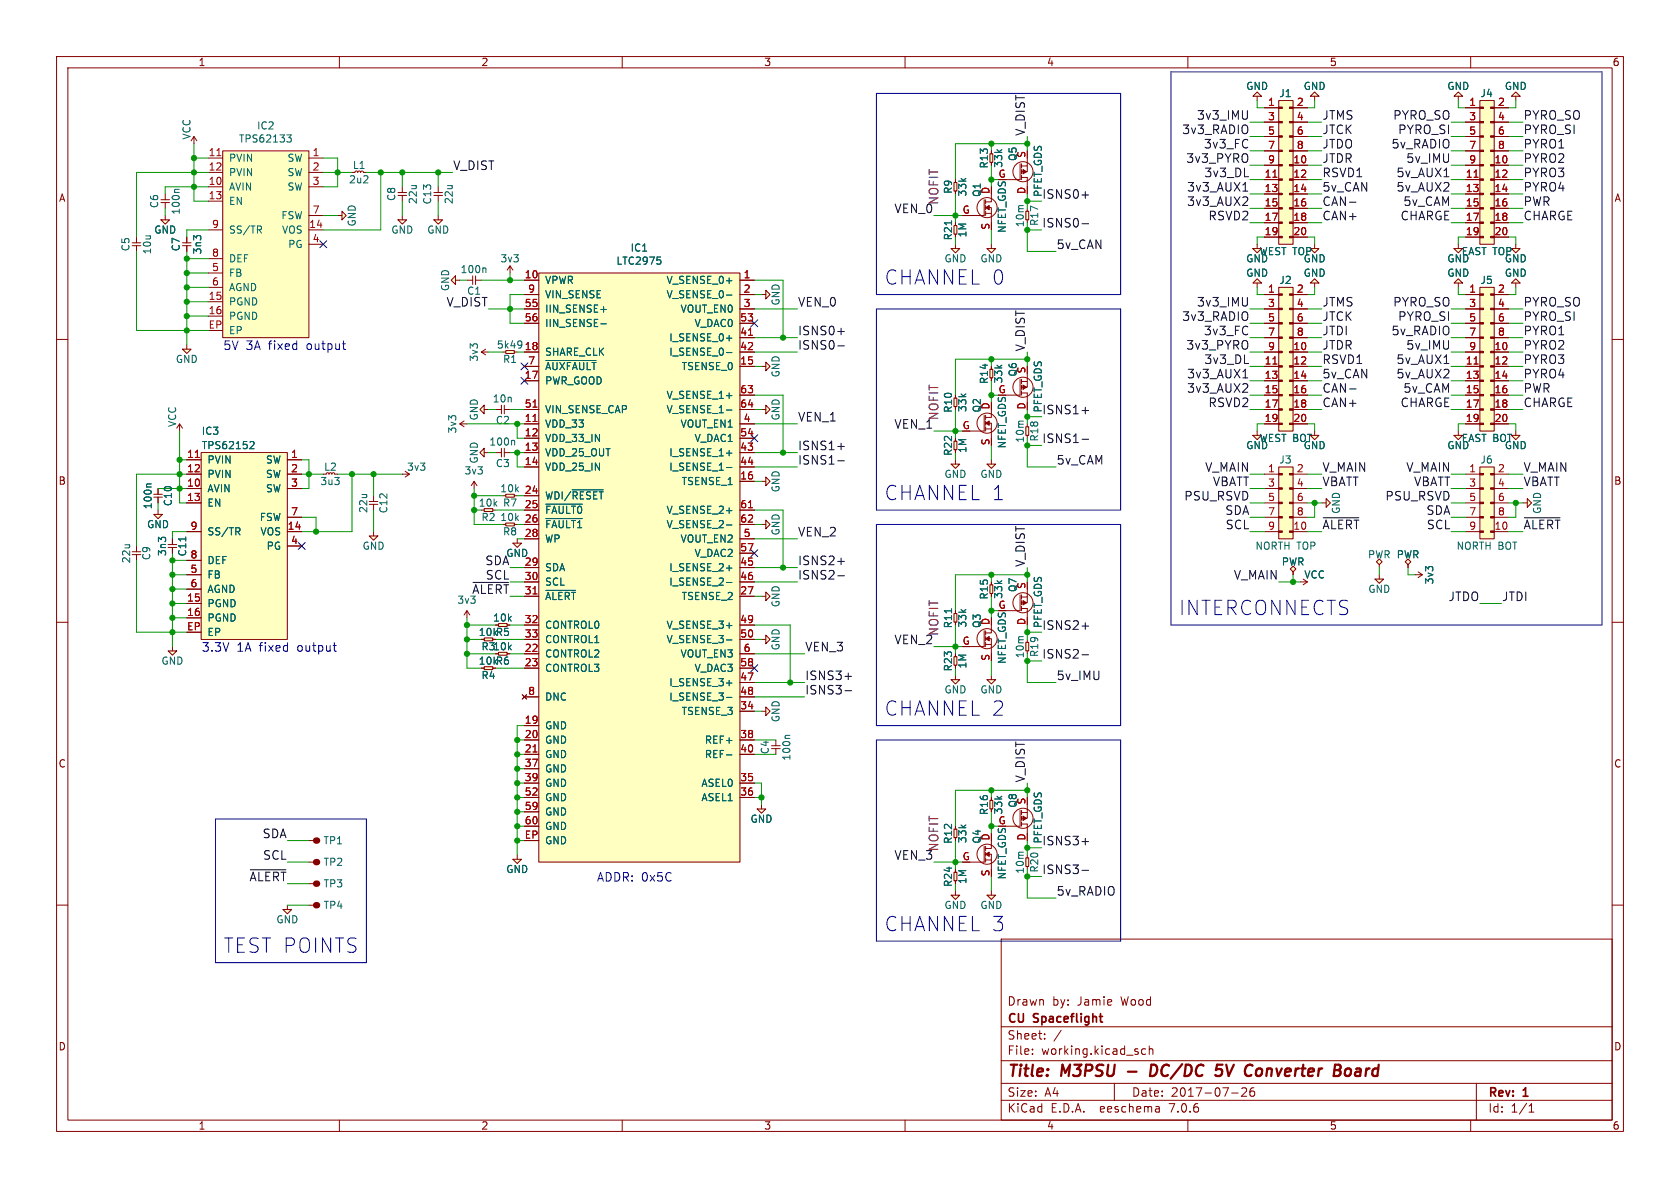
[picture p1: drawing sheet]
<svg xmlns="http://www.w3.org/2000/svg" width="297mm" height="210mm" viewBox="0 0 297 210" stroke-linecap="round" stroke-linejoin="round" font-family="sans-serif">
<defs><g id="words">
<g font-size="3.5" fill="#0000c2">
<text x="156.2" y="50.6">CHANNEL 0</text>
<text x="156.2" y="88.7">CHANNEL 1</text>
<text x="208.3" y="109">INTERCONNECTS</text>
<text x="156.2" y="126.8">CHANNEL 2</text>
<text x="156.2" y="164.9">CHANNEL 3</text>
<text x="39.4" y="168.7">TEST POINTS</text>
</g>
<g font-size="2.8" fill="#840000">
<text x="178" y="190.9">Title:</text>
<text x="187.7" y="190.9">M3PSU</text>
<text x="205" y="190.9">DC/DC</text>
<text x="217.4" y="190.9">5V</text>
<text x="223.3" y="190.9">Converter</text>
<text x="239.8" y="190.9">Board</text>
</g>
<g font-size="2.1" fill="#0f0f0f">
<text x="208.9" y="23.8">3v3_RADIO</text>
<text x="211.5" y="21.3">3v3_IMU</text>
<text x="233.7" y="21.3">JTMS</text>
<text x="233.7" y="23.8">JTCK</text>
<text x="246.2" y="21.3">PYRO_SO</text>
<text x="247.1" y="23.8">PYRO_SI</text>
<text x="269.2" y="21.3">PYRO_SO</text>
<text x="269.2" y="23.8">PYRO_SI</text>
<text x="181.3" y="24.1" transform="rotate(-90 181.3 24.1)">V_DIST</text>
<text x="209.7" y="28.9">3v3_PYRO</text>
<text x="212.8" y="26.4">3v3_FC</text>
<text x="233.7" y="28.9">JTDR</text>
<text x="233.7" y="26.4">JTDO</text>
<text x="245.9" y="26.4">5v_RADIO</text>
<text x="248.5" y="28.9">5v_IMU</text>
<text x="269.2" y="28.9">PYRO2</text>
<text x="269.2" y="26.4">PYRO1</text>
<text x="80" y="30.2">V_DIST</text>
<text x="184.1" y="35.2">ISNS0+</text>
<text x="209.8" y="34">3v3_AUX1</text>
<text x="212.8" y="31.4">3v3_DL</text>
<text x="233.7" y="31.4">RSVD1</text>
<text x="233.7" y="34">5v_CAN</text>
<text x="246.8" y="34">5v_AUX2</text>
<text x="246.8" y="31.4">5v_AUX1</text>
<text x="269.2" y="31.4">PYRO3</text>
<text x="269.2" y="34">PYRO4</text>
<text x="158.1" y="37.8">VEN_0</text>
<text x="184.1" y="40.3">ISNS0-</text>
<text x="209.8" y="36.5">3v3_AUX2</text>
<text x="213.6" y="39.1">RSVD2</text>
<text x="233.7" y="39.1">CAN+</text>
<text x="233.7" y="36.5">CAN-</text>
<text x="247.5" y="39.1">CHARGE</text>
<text x="248" y="36.5">5v_CAM</text>
<text x="269.2" y="36.5">PWR</text>
<text x="269.2" y="39.1">CHARGE</text>
<text x="186.7" y="44.1">5v_CAN</text>
<text x="78.9" y="54.3">V_DIST</text>
<text x="141" y="54.3">VEN_0</text>
<text x="141" y="59.4">ISNS0+</text>
<text x="208.9" y="56.8">3v3_RADIO</text>
<text x="211.5" y="54.3">3v3_IMU</text>
<text x="212.8" y="59.4">3v3_FC</text>
<text x="233.7" y="59.4">JTDI</text>
<text x="233.7" y="56.8">JTCK</text>
<text x="233.7" y="54.3">JTMS</text>
<text x="245.9" y="59.4">5v_RADIO</text>
<text x="246.2" y="54.3">PYRO_SO</text>
<text x="247.1" y="56.8">PYRO_SI</text>
<text x="269.2" y="54.3">PYRO_SO</text>
<text x="269.2" y="56.8">PYRO_SI</text>
<text x="269.2" y="59.4">PYRO1</text>
<text x="141" y="61.9">ISNS0-</text>
<text x="181.3" y="62.2" transform="rotate(-90 181.3 62.2)">V_DIST</text>
<text x="209.7" y="61.9">3v3_PYRO</text>
<text x="212.8" y="64.5">3v3_DL</text>
<text x="233.7" y="61.9">JTDR</text>
<text x="233.7" y="64.5">RSVD1</text>
<text x="246.8" y="64.5">5v_AUX1</text>
<text x="248.5" y="61.9">5v_IMU</text>
<text x="269.2" y="61.9">PYRO2</text>
<text x="269.2" y="64.5">PYRO3</text>
<text x="209.8" y="67">3v3_AUX1</text>
<text x="209.8" y="69.5">3v3_AUX2</text>
<text x="233.7" y="69.5">CAN-</text>
<text x="233.7" y="67">5v_CAN</text>
<text x="246.8" y="67">5v_AUX2</text>
<text x="248" y="69.5">5v_CAM</text>
<text x="269.2" y="67">PYRO4</text>
<text x="269.2" y="69.5">PWR</text>
<text x="141" y="74.6">VEN_1</text>
<text x="158.1" y="75.9">VEN_1</text>
<text x="184.1" y="73.3">ISNS1+</text>
<text x="213.6" y="72.1">RSVD2</text>
<text x="233.7" y="72.1">CAN+</text>
<text x="247.5" y="72.1">CHARGE</text>
<text x="269.2" y="72.1">CHARGE</text>
<text x="141" y="79.7">ISNS1+</text>
<text x="141" y="82.2">ISNS1-</text>
<text x="184.1" y="78.4">ISNS1-</text>
<text x="186.7" y="82.2">5v_CAM</text>
<text x="213" y="83.5">V_MAIN</text>
<text x="233.7" y="83.5">V_MAIN</text>
<text x="248.5" y="83.5">V_MAIN</text>
<text x="269.2" y="83.5">V_MAIN</text>
<text x="209.3" y="88.6">PSU_RSVD</text>
<text x="214.4" y="86">VBATT</text>
<text x="233.7" y="86">VBATT</text>
<text x="244.8" y="88.6">PSU_RSVD</text>
<text x="249.9" y="86">VBATT</text>
<text x="269.2" y="86">VBATT</text>
<text x="141" y="94.9">VEN_2</text>
<text x="216.5" y="91.1">SDA</text>
<text x="216.6" y="93.7">SCL</text>
<text x="233.7" y="93.7">~{ALERT}</text>
<text x="252.1" y="91.1">SDA</text>
<text x="252.2" y="93.7">SCL</text>
<text x="269.2" y="93.7">~{ALERT}</text>
<text x="85.7" y="100">SDA</text>
<text x="141" y="100">ISNS2+</text>
<text x="181.3" y="100.3" transform="rotate(-90 181.3 100.3)">V_DIST</text>
<text x="85.8" y="102.6">SCL</text>
<text x="141" y="102.6">ISNS2-</text>
<text x="218.1" y="102.6">V_MAIN</text>
<text x="256" y="106.4">JTDO</text>
<text x="265.4" y="106.4">JTDI</text>
<text x="158.1" y="114">VEN_2</text>
<text x="184.1" y="111.4">ISNS2+</text>
<text x="142.2" y="115.3">VEN_3</text>
<text x="184.1" y="116.5">ISNS2-</text>
<text x="142.2" y="120.3">ISNS3+</text>
<text x="142.2" y="122.9">ISNS3-</text>
<text x="186.7" y="120.3">5v_IMU</text>
<text x="181.3" y="138.4" transform="rotate(-90 181.3 138.4)">V_DIST</text>
<text x="46.4" y="148.3">SDA</text>
<text x="184.1" y="149.5">ISNS3+</text>
<text x="44" y="155.9">~{ALERT}</text>
<text x="46.4" y="152.1">SCL</text>
<text x="158.1" y="152.1">VEN_3</text>
<text x="184.1" y="154.6">ISNS3-</text>
<text x="186.7" y="158.4">5v_RADIO</text>
</g>
<g font-size="2.1" fill="#840084">
<text x="166.1" y="36.3" transform="rotate(-90 166.1 36.3)">NOFIT</text>
<text x="166.1" y="74.4" transform="rotate(-90 166.1 74.4)">NOFIT</text>
<text x="166.1" y="112.5" transform="rotate(-90 166.1 112.5)">NOFIT</text>
<text x="166.1" y="150.6" transform="rotate(-90 166.1 150.6)">NOFIT</text>
</g>
<g font-size="2.1" fill="#0000c2">
<text x="39.4" y="62">5V 3A fixed</text>
<text x="54.3" y="62">output</text>
<text x="35.6" y="115.3">3.3V</text>
<text x="41.8" y="115.3">1A fixed</text>
<text x="52.7" y="115.3">output</text>
<text x="105.4" y="156">ADDR: 0x5C</text>
</g>
<text font-size="2.1" fill="#009600" x="83.4" y="105.1">~{ALERT}</text>
<g font-size="2.1" fill="#840000">
<text x="178" y="178">Drawn</text>
<text x="186" y="178">by:</text>
<text x="190.5" y="178">Jamie</text>
<text x="198.3" y="178">Wood</text>
<text x="178" y="184">Sheet:</text>
<text x="178" y="181.2">CU</text>
<text x="182.8" y="181.2">Spaceflight</text>
<text x="178" y="186.7">File:</text>
<text x="184.1" y="186.7">working.kicad_sch</text>
<text x="178" y="196.9">KiCad</text>
<text x="178" y="194.1">Size:</text>
<text x="184.7" y="194.1">A4</text>
<text x="185.7" y="196.9">E.D.A.</text>
<text x="194.6" y="196.9">eeschema</text>
<text x="200" y="194.1">Date:</text>
<text x="207" y="196.9">7.0.6</text>
<text x="207" y="194.1">2017-07-26</text>
<text x="263" y="194.3">Rev:</text>
<text x="263" y="196.9">Id:</text>
<text x="267.1" y="196.9">1/1</text>
<text x="269.4" y="194.3">1</text>
</g>
<g font-size="1.8" fill="#840000">
<text x="35" y="11.9">1</text>
<text x="85" y="11.9">2</text>
<text x="135" y="11.9">3</text>
<text x="185" y="11.9">4</text>
<text x="235" y="11.9">5</text>
<text x="285" y="11.9">6</text>
<text x="174.9" y="29.9" transform="rotate(-90 174.9 29.9)">R13</text>
<text x="10.3" y="35.9">A</text>
<text x="168.5" y="34.4" transform="rotate(-90 168.5 34.4)">R9</text>
<text x="285.3" y="35.9">A</text>
<text x="168.5" y="42.6" transform="rotate(-90 168.5 42.6)">R21</text>
<text x="174.9" y="68" transform="rotate(-90 174.9 68)">R14</text>
<text x="168.5" y="73.1" transform="rotate(-90 168.5 73.1)">R10</text>
<text x="168.5" y="80.7" transform="rotate(-90 168.5 80.7)">R22</text>
<text x="10.3" y="85.9">B</text>
<text x="285.3" y="85.9">B</text>
<text x="174.9" y="106.1" transform="rotate(-90 174.9 106.1)">R15</text>
<text x="87.1" y="110.1">10k</text>
<text x="168.5" y="111.2" transform="rotate(-90 168.5 111.2)">R11</text>
<text x="84.5" y="117.7">10kR6</text>
<text x="85" y="115.2">R310k</text>
<text x="168.5" y="118.8" transform="rotate(-90 168.5 118.8)">R23</text>
<text x="10.3" y="135.9">C</text>
<text x="285.3" y="135.9">C</text>
<text x="168.5" y="149.3" transform="rotate(-90 168.5 149.3)">R12</text>
<text x="174.9" y="144.2" transform="rotate(-90 174.9 144.2)">R16</text>
<text x="168.5" y="156.9" transform="rotate(-90 168.5 156.9)">R24</text>
<text x="10.3" y="185.9">D</text>
<text x="285.3" y="185.9">D</text>
<text x="35" y="199.9">1</text>
<text x="85" y="199.9">2</text>
<text x="135" y="199.9">3</text>
<text x="185" y="199.9">4</text>
<text x="235" y="199.9">5</text>
<text x="285" y="199.9">6</text>
</g>
<g font-size="1.8" fill="#006464">
<text x="220.2" y="16.1">GND</text>
<text x="226.1" y="17.4">J1</text>
<text x="230.4" y="16.1">GND</text>
<text x="255.8" y="16.1">GND</text>
<text x="261.6" y="17.4">J4</text>
<text x="265.9" y="16.1">GND</text>
<text x="45.3" y="23.1">IC2</text>
<text x="33.9" y="24.8" transform="rotate(-90 33.9 24.8)">VCC</text>
<text x="40.4" y="28.8">PVIN</text>
<text x="42.1" y="25.4">TPS62133</text>
<text x="50.7" y="28.8">SW</text>
<text x="177.4" y="29.8" transform="rotate(-90 177.4 29.8)">33k</text>
<text x="179.9" y="28.6" transform="rotate(-90 179.9 28.6)">Q5</text>
<text x="40.4" y="33.9">AVIN</text>
<text x="40.4" y="31.3">PVIN</text>
<text x="50.7" y="31.3">SW</text>
<text x="50.7" y="33.9">SW</text>
<text x="61.6" y="32.6">2u2</text>
<text x="62.3" y="30.1">L1</text>
<text x="70.1" y="35.6" transform="rotate(-90 70.1 35.6)">C8</text>
<text x="171" y="34.8" transform="rotate(-90 171 34.8)">33k</text>
<text x="173.6" y="34.9" transform="rotate(-90 173.6 34.9)">Q1</text>
<text x="184.4" y="34.9" transform="rotate(-90 184.4 34.9)">PFET_GDS</text>
<text x="27.2" y="41.5">GND</text>
<text x="28.2" y="36.9" transform="rotate(-90 28.2 36.9)">C6</text>
<text x="32" y="38.1" transform="rotate(-90 32 38.1)">100n</text>
<text x="40.4" y="36.4">EN</text>
<text x="40.4" y="41.5">SS/TR</text>
<text x="49.6" y="39">FSW</text>
<text x="49.8" y="41.5">VOS</text>
<text x="63.1" y="40.1" transform="rotate(-90 63.1 40.1)">GND</text>
<text x="69.1" y="41.5">GND</text>
<text x="73.9" y="36.2" transform="rotate(-90 73.9 36.2)">22u</text>
<text x="75.4" y="41.5">GND</text>
<text x="76.4" y="36.2" transform="rotate(-90 76.4 36.2)">C13</text>
<text x="80.2" y="36.2" transform="rotate(-90 80.2 36.2)">22u</text>
<text x="178" y="41.3" transform="rotate(-90 178 41.3)">NFET_GDS</text>
<text x="183.7" y="40" transform="rotate(-90 183.7 40)">R17</text>
<text x="23.1" y="44.5" transform="rotate(-90 23.1 44.5)">C5</text>
<text x="26.9" y="45.1" transform="rotate(-90 26.9 45.1)">10u</text>
<text x="32" y="44.5" transform="rotate(-90 32 44.5)">C7</text>
<text x="35.8" y="45.1" transform="rotate(-90 35.8 45.1)">3n3</text>
<text x="40.4" y="46.6">DEF</text>
<text x="50.9" y="44">PG</text>
<text x="88.4" y="46.6">3v3</text>
<text x="108.9" y="47">LTC2975</text>
<text x="111.4" y="44.7">IC1</text>
<text x="166.9" y="46.6">GND</text>
<text x="171" y="42.1" transform="rotate(-90 171 42.1)">1M</text>
<text x="173.2" y="46.6">GND</text>
<text x="220.2" y="46.6">GND</text>
<text x="222.6" y="45.3">WEST TOP</text>
<text x="230.4" y="46.6">GND</text>
<text x="255.8" y="46.6">GND</text>
<text x="258.3" y="45.3">EAST TOP</text>
<text x="265.9" y="46.6">GND</text>
<text x="40.4" y="49.1">FB</text>
<text x="40.4" y="51.7">AGND</text>
<text x="79.6" y="51.6" transform="rotate(-90 79.6 51.6)">GND</text>
<text x="81.3" y="48.5">100n</text>
<text x="96.3" y="50.4">VPWR</text>
<text x="96.3" y="52.9">VIN_SENSE</text>
<text x="117.7" y="50.4">V_SENSE_0+</text>
<text x="117.7" y="52.9">V_SENSE_0-</text>
<text x="220.2" y="49.1">GND</text>
<text x="226.1" y="50.4">J2</text>
<text x="230.4" y="49.1">GND</text>
<text x="255.8" y="49.1">GND</text>
<text x="261.6" y="50.4">J5</text>
<text x="265.9" y="49.1">GND</text>
<text x="40.4" y="54.2">PGND</text>
<text x="40.4" y="56.7">PGND</text>
<text x="40.4" y="59.3">EP</text>
<text x="96.3" y="55.5">IIN_SENSE+</text>
<text x="96.3" y="58">IIN_SENSE-</text>
<text x="120.2" y="55.5">VOUT_EN0</text>
<text x="122.7" y="58">V_DAC0</text>
<text x="138" y="54.1" transform="rotate(-90 138 54.1)">GND</text>
<text x="31" y="64.4">GND</text>
<text x="84.7" y="64" transform="rotate(-90 84.7 64)">3v3</text>
<text x="87.7" y="61.8">5k49</text>
<text x="88.8" y="64.4">R1</text>
<text x="96.3" y="63.1">SHARE_CLK</text>
<text x="96.3" y="65.6">~{AUXFAULT}</text>
<text x="118.2" y="60.6">I_SENSE_0+</text>
<text x="118.2" y="63.1">I_SENSE_0-</text>
<text x="120.4" y="65.6">TSENSE_0</text>
<text x="87" y="71.3">10n</text>
<text x="96.3" y="68.2">PWR_GOOD</text>
<text x="117.7" y="70.7">V_SENSE_1+</text>
<text x="138" y="66.8" transform="rotate(-90 138 66.8)">GND</text>
<text x="177.4" y="67.9" transform="rotate(-90 177.4 67.9)">33k</text>
<text x="179.9" y="66.7" transform="rotate(-90 179.9 66.7)">Q6</text>
<text x="31.3" y="75.6" transform="rotate(-90 31.3 75.6)">VCC</text>
<text x="35.6" y="77.1">IC3</text>
<text x="80.9" y="76.7" transform="rotate(-90 80.9 76.7)">3v3</text>
<text x="84.7" y="74.4" transform="rotate(-90 84.7 74.4)">GND</text>
<text x="87.6" y="75.2">C2</text>
<text x="96.3" y="75.8">VDD_33</text>
<text x="96.3" y="73.3">VIN_SENSE_CAP</text>
<text x="117.7" y="73.3">V_SENSE_1-</text>
<text x="120.2" y="75.8">VOUT_EN1</text>
<text x="138" y="74.4" transform="rotate(-90 138 74.4)">GND</text>
<text x="171" y="72.9" transform="rotate(-90 171 72.9)">33k</text>
<text x="173.6" y="73" transform="rotate(-90 173.6 73)">Q2</text>
<text x="184.4" y="73" transform="rotate(-90 184.4 73)">PFET_GDS</text>
<text x="35.6" y="79.6">TPS62152</text>
<text x="36.6" y="82.1">PVIN</text>
<text x="46.9" y="82.1">SW</text>
<text x="57.2" y="83.4">L2</text>
<text x="71.9" y="83.4">3v3</text>
<text x="84.7" y="82" transform="rotate(-90 84.7 82)">GND</text>
<text x="86.4" y="79">100n</text>
<text x="87.6" y="82.8">C3</text>
<text x="96.3" y="78.3">VDD_33_IN</text>
<text x="96.3" y="80.9">VDD_25_OUT</text>
<text x="96.3" y="83.4">VDD_25_IN</text>
<text x="118.2" y="80.9">I_SENSE_1+</text>
<text x="118.2" y="83.4">I_SENSE_1-</text>
<text x="122.7" y="78.3">V_DAC1</text>
<text x="171" y="80.2" transform="rotate(-90 171 80.2)">1M</text>
<text x="178" y="79.4" transform="rotate(-90 178 79.4)">NFET_GDS</text>
<text x="183.7" y="78.1" transform="rotate(-90 183.7 78.1)">R18</text>
<text x="220.2" y="79.6">GND</text>
<text x="222.6" y="78.3">WEST BOT</text>
<text x="226.1" y="82.1">J3</text>
<text x="230.4" y="79.6">GND</text>
<text x="255.8" y="79.6">GND</text>
<text x="258.3" y="78.3">EAST BOT</text>
<text x="261.6" y="82.1">J6</text>
<text x="265.9" y="79.6">GND</text>
<text x="30.6" y="89.6" transform="rotate(-90 30.6 89.6)">C10</text>
<text x="36.6" y="87.2">AVIN</text>
<text x="36.6" y="84.7">PVIN</text>
<text x="36.6" y="89.8">EN</text>
<text x="46.9" y="84.7">SW</text>
<text x="46.9" y="87.2">SW</text>
<text x="56.5" y="86">3u3</text>
<text x="82" y="84.1">3v3</text>
<text x="84.5" y="89.8">10k</text>
<text x="88.3" y="87.2">10k</text>
<text x="88.8" y="89.8">R7</text>
<text x="96.3" y="88.5">WDI/~{RESET}</text>
<text x="120.4" y="86">TSENSE_1</text>
<text x="138" y="87.1" transform="rotate(-90 138 87.1)">GND</text>
<text x="166.9" y="84.7">GND</text>
<text x="173.2" y="84.7">GND</text>
<text x="25.9" y="93.6">GND</text>
<text x="27" y="90.1" transform="rotate(-90 27 90.1)">100n</text>
<text x="36.6" y="94.8">SS/TR</text>
<text x="45.8" y="92.3">FSW</text>
<text x="46" y="94.8">VOS</text>
<text x="65.1" y="90.8" transform="rotate(-90 65.1 90.8)">22u</text>
<text x="68.7" y="90.8" transform="rotate(-90 68.7 90.8)">C12</text>
<text x="85" y="92.3">R2</text>
<text x="88.3" y="92.3">10k</text>
<text x="88.8" y="94.8">R8</text>
<text x="96.3" y="91">~{FAULT0}</text>
<text x="96.3" y="93.6">~{FAULT1}</text>
<text x="117.7" y="91">V_SENSE_2+</text>
<text x="117.7" y="93.6">V_SENSE_2-</text>
<text x="138" y="94.7" transform="rotate(-90 138 94.7)">GND</text>
<text x="237.1" y="90.9" transform="rotate(-90 237.1 90.9)">GND</text>
<text x="272.6" y="90.9" transform="rotate(-90 272.6 90.9)">GND</text>
<text x="23.2" y="99.7" transform="rotate(-90 23.2 99.7)">22u</text>
<text x="26.8" y="99.1" transform="rotate(-90 26.8 99.1)">C9</text>
<text x="29.6" y="98.4" transform="rotate(-90 29.6 98.4)">3n3</text>
<text x="33.1" y="98.5" transform="rotate(-90 33.1 98.5)">C11</text>
<text x="36.6" y="99.9">DEF</text>
<text x="47" y="97.4">PG</text>
<text x="64" y="97.4">GND</text>
<text x="89.4" y="98.7">GND</text>
<text x="96.3" y="96.1">WP</text>
<text x="96.3" y="101.2">SDA</text>
<text x="118.2" y="101.2">I_SENSE_2+</text>
<text x="120.2" y="96.1">VOUT_EN2</text>
<text x="122.7" y="98.7">V_DAC2</text>
<text x="221.8" y="97.4">NORTH TOP</text>
<text x="226.5" y="100.2">PWR</text>
<text x="241.7" y="98.9">PWR PWR</text>
<text x="246.8" y="98.9">PWR</text>
<text x="257.4" y="97.4">NORTH BOT</text>
<text x="36.6" y="107.5">PGND</text>
<text x="36.6" y="102.5">FB</text>
<text x="36.6" y="105">AGND</text>
<text x="80.8" y="106.9">3v3</text>
<text x="96.3" y="103.7">SCL</text>
<text x="96.3" y="106.3">~{ALERT}</text>
<text x="118.2" y="103.7">I_SENSE_2-</text>
<text x="120.4" y="106.3">TSENSE_2</text>
<text x="138" y="107.4" transform="rotate(-90 138 107.4)">GND</text>
<text x="177.4" y="106" transform="rotate(-90 177.4 106)">33k</text>
<text x="179.9" y="104.8" transform="rotate(-90 179.9 104.8)">Q7</text>
<text x="230.5" y="102.5">VCC</text>
<text x="241.8" y="105">GND</text>
<text x="253.6" y="103.4" transform="rotate(-90 253.6 103.4)">3v3</text>
<text x="36.6" y="110.1">PGND</text>
<text x="36.6" y="112.6">EP</text>
<text x="84.5" y="112.6">10kR5</text>
<text x="96.3" y="111.4">CONTROL0</text>
<text x="96.3" y="113.9">CONTROL1</text>
<text x="117.7" y="111.4">V_SENSE_3+</text>
<text x="117.7" y="113.9">V_SENSE_3-</text>
<text x="171" y="111" transform="rotate(-90 171 111)">33k</text>
<text x="173.6" y="111.1" transform="rotate(-90 173.6 111.1)">Q3</text>
<text x="184.4" y="111.1" transform="rotate(-90 184.4 111.1)">PFET_GDS</text>
<text x="28.4" y="117.7">GND</text>
<text x="96.3" y="116.4">CONTROL2</text>
<text x="96.3" y="119">CONTROL3</text>
<text x="120.2" y="116.4">VOUT_EN3</text>
<text x="122.7" y="119">V_DAC3</text>
<text x="138" y="115.1" transform="rotate(-90 138 115.1)">GND</text>
<text x="171" y="118.3" transform="rotate(-90 171 118.3)">1M</text>
<text x="178" y="117.5" transform="rotate(-90 178 117.5)">NFET_GDS</text>
<text x="183.7" y="116.2" transform="rotate(-90 183.7 116.2)">R19</text>
<text x="85" y="120.2">R4</text>
<text x="96.3" y="124.1">DNC</text>
<text x="118.2" y="121.5">I_SENSE_3+</text>
<text x="118.2" y="124.1">I_SENSE_3-</text>
<text x="166.9" y="122.8">GND</text>
<text x="173.2" y="122.8">GND</text>
<text x="96.3" y="129.1">GND</text>
<text x="96.3" y="131.7">GND</text>
<text x="120.4" y="126.6">TSENSE_3</text>
<text x="124.5" y="131.7">REF+</text>
<text x="138" y="127.8" transform="rotate(-90 138 127.8)">GND</text>
<text x="96.3" y="134.2">GND</text>
<text x="96.3" y="136.8">GND</text>
<text x="124.5" y="134.2">REF-</text>
<text x="136.1" y="133.4" transform="rotate(-90 136.1 133.4)">C4</text>
<text x="139.9" y="134.6" transform="rotate(-90 139.9 134.6)">100n</text>
<text x="96.3" y="139.3">GND</text>
<text x="96.3" y="141.8">GND</text>
<text x="123.9" y="139.3">ASEL0</text>
<text x="123.9" y="141.8">ASEL1</text>
<text x="179.9" y="142.9" transform="rotate(-90 179.9 142.9)">Q8</text>
<text x="57.1" y="149.5">TP1</text>
<text x="96.3" y="144.4">GND</text>
<text x="96.3" y="146.9">GND</text>
<text x="96.3" y="149.5">GND</text>
<text x="132.6" y="145.6">GND</text>
<text x="171" y="149.1" transform="rotate(-90 171 149.1)">33k</text>
<text x="173.6" y="149.2" transform="rotate(-90 173.6 149.2)">Q4</text>
<text x="177.4" y="144.1" transform="rotate(-90 177.4 144.1)">33k</text>
<text x="184.4" y="149.2" transform="rotate(-90 184.4 149.2)">PFET_GDS</text>
<text x="57.1" y="153.3">TP2</text>
<text x="89.4" y="154.5">GND</text>
<text x="178" y="155.6" transform="rotate(-90 178 155.6)">NFET_GDS</text>
<text x="183.7" y="154.3" transform="rotate(-90 183.7 154.3)">R20</text>
<text x="57.1" y="157.1">TP3</text>
<text x="57.1" y="160.9">TP4</text>
<text x="166.9" y="160.9">GND</text>
<text x="171" y="156.4" transform="rotate(-90 171 156.4)">1M</text>
<text x="173.2" y="160.9">GND</text>
<text x="48.8" y="163.4">GND</text>
</g>
<g font-size="1.8" fill="#a90000">
<text x="224.1" y="18.8">1</text>
<text x="224.1" y="21.3">3</text>
<text x="224.1" y="23.9">5</text>
<text x="229.2" y="18.8">2</text>
<text x="229.2" y="21.3">4</text>
<text x="229.2" y="23.9">6</text>
<text x="259.6" y="18.8">1</text>
<text x="259.6" y="21.3">3</text>
<text x="259.6" y="23.9">5</text>
<text x="264.7" y="18.8">2</text>
<text x="264.7" y="21.3">4</text>
<text x="264.7" y="23.9">6</text>
<text x="36.8" y="27.7">11</text>
<text x="55.2" y="27.7">1</text>
<text x="181.4" y="28" transform="rotate(-90 181.4 28)">S</text>
<text x="224.1" y="26.4">7</text>
<text x="224.1" y="29">9</text>
<text x="228.6" y="29">10</text>
<text x="229.2" y="26.4">8</text>
<text x="259.6" y="26.4">7</text>
<text x="259.6" y="29">9</text>
<text x="264.1" y="29">10</text>
<text x="264.7" y="26.4">8</text>
<text x="36.8" y="32.8">10</text>
<text x="36.8" y="30.2">12</text>
<text x="36.8" y="35.3">13</text>
<text x="55.2" y="30.2">2</text>
<text x="55.2" y="32.8">3</text>
<text x="175" y="34.4" transform="rotate(-90 175 34.4)">D</text>
<text x="176.4" y="31.5">G</text>
<text x="181.4" y="34.4" transform="rotate(-90 181.4 34.4)">D</text>
<text x="223.5" y="31.5">11</text>
<text x="223.5" y="34">13</text>
<text x="228.6" y="31.5">12</text>
<text x="228.6" y="34">14</text>
<text x="259" y="31.5">11</text>
<text x="259" y="34">13</text>
<text x="264.1" y="31.5">12</text>
<text x="264.1" y="34">14</text>
<text x="37.4" y="40.4">9</text>
<text x="54.6" y="40.4">14</text>
<text x="55.2" y="37.8">7</text>
<text x="170.1" y="37.8">G</text>
<text x="175" y="40.7" transform="rotate(-90 175 40.7)">S</text>
<text x="223.5" y="36.6">15</text>
<text x="223.5" y="39.1">17</text>
<text x="223.5" y="41.7">19</text>
<text x="228.6" y="36.6">16</text>
<text x="228.6" y="39.1">18</text>
<text x="228.6" y="41.7">20</text>
<text x="259" y="36.6">15</text>
<text x="259" y="39.1">17</text>
<text x="259" y="41.7">19</text>
<text x="264.1" y="36.6">16</text>
<text x="264.1" y="39.1">18</text>
<text x="264.1" y="41.7">20</text>
<text x="37.4" y="45.5">8</text>
<text x="55.2" y="42.9">4</text>
<text x="36.8" y="53.1">15</text>
<text x="37.4" y="48">5</text>
<text x="37.4" y="50.5">6</text>
<text x="92.7" y="49.3">10</text>
<text x="93.3" y="51.8">9</text>
<text x="131.4" y="49.3">1</text>
<text x="131.4" y="51.8">2</text>
<text x="224.1" y="51.8">1</text>
<text x="229.2" y="51.8">2</text>
<text x="259.6" y="51.8">1</text>
<text x="264.7" y="51.8">2</text>
<text x="36.8" y="55.6">16</text>
<text x="36.8" y="58.2">EP</text>
<text x="92.7" y="54.4">55</text>
<text x="92.7" y="56.9">56</text>
<text x="130.8" y="59.4">41</text>
<text x="130.8" y="56.9">53</text>
<text x="131.4" y="54.4">3</text>
<text x="224.1" y="54.4">3</text>
<text x="224.1" y="56.9">5</text>
<text x="224.1" y="59.4">7</text>
<text x="229.2" y="54.4">4</text>
<text x="229.2" y="56.9">6</text>
<text x="229.2" y="59.4">8</text>
<text x="259.6" y="54.4">3</text>
<text x="259.6" y="56.9">5</text>
<text x="259.6" y="59.4">7</text>
<text x="264.7" y="54.4">4</text>
<text x="264.7" y="56.9">6</text>
<text x="264.7" y="59.4">8</text>
<text x="92.7" y="62">18</text>
<text x="93.3" y="64.5">7</text>
<text x="130.8" y="64.5">15</text>
<text x="130.8" y="62">42</text>
<text x="223.5" y="64.5">11</text>
<text x="224.1" y="62">9</text>
<text x="228.6" y="62">10</text>
<text x="228.6" y="64.5">12</text>
<text x="259" y="64.5">11</text>
<text x="259.6" y="62">9</text>
<text x="264.1" y="62">10</text>
<text x="264.1" y="64.5">12</text>
<text x="92.7" y="67.1">17</text>
<text x="130.8" y="69.6">63</text>
<text x="176.4" y="69.6">G</text>
<text x="181.4" y="66.1" transform="rotate(-90 181.4 66.1)">S</text>
<text x="223.5" y="67.1">13</text>
<text x="223.5" y="69.6">15</text>
<text x="228.6" y="67.1">14</text>
<text x="228.6" y="69.6">16</text>
<text x="259" y="67.1">13</text>
<text x="259" y="69.6">15</text>
<text x="264.1" y="67.1">14</text>
<text x="264.1" y="69.6">16</text>
<text x="92.7" y="74.7">11</text>
<text x="92.7" y="77.2">12</text>
<text x="92.7" y="72.1">51</text>
<text x="130.8" y="77.2">54</text>
<text x="130.8" y="72.1">64</text>
<text x="131.4" y="74.7">4</text>
<text x="170.1" y="75.9">G</text>
<text x="175" y="72.5" transform="rotate(-90 175 72.5)">D</text>
<text x="181.4" y="72.5" transform="rotate(-90 181.4 72.5)">D</text>
<text x="223.5" y="72.1">17</text>
<text x="223.5" y="74.7">19</text>
<text x="228.6" y="72.1">18</text>
<text x="228.6" y="74.7">20</text>
<text x="259" y="72.1">17</text>
<text x="259" y="74.7">19</text>
<text x="264.1" y="72.1">18</text>
<text x="264.1" y="74.7">20</text>
<text x="33" y="81">11</text>
<text x="33" y="83.6">12</text>
<text x="51.4" y="81">1</text>
<text x="51.4" y="83.6">2</text>
<text x="92.7" y="79.8">13</text>
<text x="92.7" y="82.3">14</text>
<text x="130.8" y="79.8">43</text>
<text x="130.8" y="82.3">44</text>
<text x="175" y="78.8" transform="rotate(-90 175 78.8)">S</text>
<text x="224.1" y="83.6">1</text>
<text x="229.2" y="83.6">2</text>
<text x="259.6" y="83.6">1</text>
<text x="264.7" y="83.6">2</text>
<text x="33" y="86.1">10</text>
<text x="33" y="88.6">13</text>
<text x="51.4" y="86.1">3</text>
<text x="92.7" y="87.4">24</text>
<text x="92.7" y="89.9">25</text>
<text x="130.8" y="84.8">16</text>
<text x="130.8" y="89.9">61</text>
<text x="224.1" y="86.1">3</text>
<text x="224.1" y="88.6">5</text>
<text x="229.2" y="86.1">4</text>
<text x="229.2" y="88.6">6</text>
<text x="259.6" y="86.1">3</text>
<text x="259.6" y="88.6">5</text>
<text x="264.7" y="86.1">4</text>
<text x="264.7" y="88.6">6</text>
<text x="33.6" y="93.7">9</text>
<text x="50.8" y="93.7">14</text>
<text x="51.4" y="91.2">7</text>
<text x="92.7" y="92.5">26</text>
<text x="92.7" y="95">28</text>
<text x="130.8" y="92.5">62</text>
<text x="131.4" y="95">5</text>
<text x="224.1" y="91.2">7</text>
<text x="224.1" y="93.7">9</text>
<text x="228.6" y="93.7">10</text>
<text x="229.2" y="91.2">8</text>
<text x="259.6" y="91.2">7</text>
<text x="259.6" y="93.7">9</text>
<text x="264.1" y="93.7">10</text>
<text x="264.7" y="91.2">8</text>
<text x="33.6" y="101.3">5</text>
<text x="33.6" y="98.8">8</text>
<text x="51.4" y="96.3">4</text>
<text x="92.7" y="100.1">29</text>
<text x="130.8" y="100.1">45</text>
<text x="130.8" y="97.5">57</text>
<text x="33" y="106.4">15</text>
<text x="33.6" y="103.9">6</text>
<text x="92.7" y="102.6">30</text>
<text x="92.7" y="105.2">31</text>
<text x="130.8" y="105.2">27</text>
<text x="130.8" y="102.6">46</text>
<text x="176.4" y="107.7">G</text>
<text x="181.4" y="104.2" transform="rotate(-90 181.4 104.2)">S</text>
<text x="33" y="109">16</text>
<text x="33" y="111.5">EP</text>
<text x="92.7" y="110.2">32</text>
<text x="92.7" y="112.8">33</text>
<text x="130.8" y="110.2">49</text>
<text x="130.8" y="112.8">50</text>
<text x="175" y="110.6" transform="rotate(-90 175 110.6)">D</text>
<text x="181.4" y="110.6" transform="rotate(-90 181.4 110.6)">D</text>
<text x="92.7" y="115.3">22</text>
<text x="92.7" y="117.9">23</text>
<text x="130.8" y="117.9">58</text>
<text x="131.4" y="115.3">6</text>
<text x="170.1" y="114">G</text>
<text x="175" y="116.9" transform="rotate(-90 175 116.9)">S</text>
<text x="93.3" y="122.9">8</text>
<text x="130.8" y="125.5">34</text>
<text x="130.8" y="120.4">47</text>
<text x="130.8" y="122.9">48</text>
<text x="92.7" y="128">19</text>
<text x="92.7" y="130.6">20</text>
<text x="130.8" y="130.6">38</text>
<text x="92.7" y="133.1">21</text>
<text x="92.7" y="135.6">37</text>
<text x="130.8" y="133.1">40</text>
<text x="92.7" y="138.2">39</text>
<text x="92.7" y="140.7">52</text>
<text x="92.7" y="143.3">59</text>
<text x="130.8" y="138.2">35</text>
<text x="130.8" y="140.7">36</text>
<text x="181.4" y="142.3" transform="rotate(-90 181.4 142.3)">S</text>
<text x="92.7" y="145.8">60</text>
<text x="92.7" y="148.3">EP</text>
<text x="175" y="148.7" transform="rotate(-90 175 148.7)">D</text>
<text x="176.4" y="145.8">G</text>
<text x="181.4" y="148.7" transform="rotate(-90 181.4 148.7)">D</text>
<text x="170.1" y="152.1">G</text>
<text x="175" y="155" transform="rotate(-90 175 155)">S</text>
</g>
<g font-size="1.8" fill="#009600">
<text x="181.2" y="40.3" transform="rotate(-90 181.2 40.3)">10m</text>
<text x="181.2" y="78.4" transform="rotate(-90 181.2 78.4)">10m</text>
<text x="181.2" y="116.5" transform="rotate(-90 181.2 116.5)">10m</text>
<text x="181.2" y="154.6" transform="rotate(-90 181.2 154.6)">10m</text>
</g>
<text font-size="1.8" fill="#0f0f0f" x="82.5" y="52.3">C1</text>
</g></defs>
<g fill="none" stroke="#840000" stroke-width=".18">
<path d="M10 10h277v190h-277zM12 12h273v186h-273zM60 10v2M110 10v2M160 10v2M210 10v2M260 10v2M10 60h2M285 60h2M10 110h2M285 110h2M10 160h2"/>
<path d="M285 160h2M177 166h108v32h-108zM60 198v2M110 198v2M160 198v2M177 194.5h108M177 191.5h108M177 187.5h108M177 181.5h108M182.5 186.3v.1M182.5 185.5v.1M184.7 183.6v.1"/>
<path d="M184.7 182.8v.1M187.6 182.1l-1.3 2M197 191.5v3M202.5 185.5l-.4-.1-.3 .3v.4l.2 .2h.5M203.2 185.5l.2-.1 .3 .1 .1 .9M203.2 184.9v1.5M204.9 195.7l.1 .9M205 196.5l-.2 .1M205 196h-.2M210 198v2M217.7 193.2h1.2M219.5 192.4l.6-.1 .2 .1 .1 .3-.9 1.1h.9"/>
<path d="M221.7 192.3a.59 .59 0 0 0-.7 .6v.6l.1 .2 .4 .1 .2-.1 .1-.5-.1-.3h-.5l-.2 .3M260 198v2M261 191.5v6.5M270.3 196.6h.9M270.3 195.5l.4-.4v1.5"/>
</g>
<path d="M199.4 189.4h1.5M204.3 188.3l-.7-.1-.3 2h.5l.5-.3M216.1 188.2h-.9l-.2 1 .3-.2 .6 .1 .2 .3-.1 .4-.4 .4-.7-.1M222.8 188.9a.62 .62 0 0 0-.7 .4v.7a.52 .52 0 0 0 .7 .1M237.9 189.1a.52 .52 0 0 1 .5-.2 .52 .52 0 0 1 .4 .4v.5a.55 .55 0 0 1-.5 .4 .55 .55 0 0 1-.6-.4z" fill="none" stroke="#840000" stroke-width=".4"/>
<path d="M194.3 179.7h.6M194.6 180.6l.3 .1" fill="none" stroke="#840000" stroke-width=".3"/>
<path d="M85.6 71.6v1.6l-.8-.8z" fill="#ffffc2"/>
<path d="M85.6 71.6v1.6l-.8-.8zM85.6 72.4h.8M83.3 85.9l.5-.8v1.3M83.8 85.1l.5 .8" fill="none" stroke="#840000" stroke-width=".18"/>
<path d="M85.6 79.2v1.6l-.8-.8z" fill="#ffffc2"/>
<g fill="none" stroke="#840000" stroke-width=".18">
<path d="M82 74.4l-.7 .5M82.5 74.9h-1.2l.7 .5M85.6 79.2v1.6l-.8-.8zM87.6 72.4h1M88.6 71.6v1.6M88.6 79.2v1.6M89.2 71.6v1.6M89.2 79.2v1.6M89.2 72.4h1M71.6 83.3l.8 .5h-1.3M72.4 83.8l-.8 .5M85.6 80h.8"/>
<path d="M87.6 80h1M89.2 80h1"/>
</g>
<path d="M90.8 77.8l.2 .2v.7" fill="none" stroke="#006464" stroke-width=".18"/>
<circle cx="55.9" cy="148.6" r=".57" fill="#840000"/>
<path d="M54.6 148.6h1.3" fill="none" stroke="#840000" stroke-width=".18"/>
<path d="M257 17l.8-.7 .8 .7z" fill="#ffffc2"/>
<path d="M257 17l.8-.7 .8 .7zM257.8 17v.8M85.6 112.8h1.5v.5h-1.5z" fill="none" stroke="#840000" stroke-width=".18"/>
<path d="M85.6 112.8h1.5v.5h-1.5z" fill="#ffffc2" stroke="#ffffc2" stroke-width=".18"/>
<circle cx="55.9" cy="152.4" r=".57" fill="#840000"/>
<path d="M54.6 152.4h1.3" fill="none" stroke="#840000" stroke-width=".18"/>
<circle cx="55.9" cy="156.2" r=".57" fill="#840000"/>
<path d="M54.6 156.2h1.3" fill="none" stroke="#840000" stroke-width=".18"/>
<circle cx="55.9" cy="160" r=".57" fill="#840000"/>
<path d="M54.6 160h1.3" fill="none" stroke="#840000" stroke-width=".18"/>
<path d="M221.5 50l.7-.7 .8 .7z" fill="#ffffc2"/>
<path d="M221.5 50l.7-.7 .8 .7zM222.2 50v.8M88.1 110.2h1.6v.5h-1.6z" fill="none" stroke="#840000" stroke-width=".18"/>
<path d="M88.1 110.2h1.6v.5h-1.6z" fill="#ffffc2" stroke="#ffffc2" stroke-width=".18"/>
<path d="M221.5 17l.7-.7 .8 .7z" fill="#ffffc2"/>
<g fill="none" stroke="#840000" stroke-width=".18">
<path d="M221.5 17l.7-.7 .8 .7zM222.2 17v.8M223.5 19.1h2.6M226.1 17.8h2.5v25.4h-2.5zM228.6 19.1h2.5M223.5 29.2h2.6M223.5 31.8h2.6M223.5 34.3h2.6M223.5 36.8h2.6M223.5 39.4h2.6M223.5 21.6h2.6M223.5 24.1h2.6"/>
<path d="M223.5 26.7h2.6M228.6 29.2h2.5M228.6 31.8h2.5M228.6 34.3h2.5M228.6 36.8h2.5M228.6 39.4h2.5M228.6 21.6h2.5M228.6 24.1h2.5M228.6 26.7h2.5M223.5 41.9h2.6M228.6 41.9h2.5"/>
</g>
<path d="M226.1 17.8h2.5v25.4h-2.5z" fill="#ffffc2" stroke="#ffffc2" stroke-width=".18"/>
<g fill="#840000" stroke="#840000" stroke-width=".18">
<path d="M226.1 41.8h.6v.2h-.6z"/>
<path d="M226.1 39.2h.6v.3h-.6z"/>
<path d="M226.1 36.7h.6v.3h-.6z"/>
<path d="M226.1 34.2h.6v.2h-.6z"/>
<path d="M226.1 31.6h.6v.3h-.6z"/>
<path d="M226.1 29.1h.6v.2h-.6z"/>
<path d="M226.1 26.5h.6v.3h-.6z"/>
<path d="M226.1 24h.6v.3h-.6z"/>
<path d="M226.1 21.5h.6v.2h-.6z"/>
<path d="M226.1 18.9h.6v.3h-.6z"/>
<path d="M228 41.8h.6v.2h-.6z"/>
<path d="M228 39.2h.6v.3h-.6z"/>
<path d="M228 36.7h.6v.3h-.6z"/>
<path d="M228 34.2h.6v.2h-.6z"/>
<path d="M228 31.6h.6v.3h-.6z"/>
<path d="M228 29.1h.6v.2h-.6z"/>
<path d="M228 26.5h.6v.3h-.6z"/>
<path d="M228 24h.6v.3h-.6z"/>
<path d="M228 21.5h.6v.2h-.6z"/>
<path d="M228 18.9h.6v.3h-.6z"/>
</g>
<path d="M225 31.3h.8" fill="none" stroke="#a90000" stroke-width=".18"/>
<path d="M231.6 17l.8-.7 .8 .7z" fill="#ffffc2"/>
<path d="M231.6 17l.8-.7 .8 .7zM232.4 17v.8M168.7 146.6h.5v1.5h-.5zM168.7 154.2h.5v1.5h-.5z" fill="none" stroke="#840000" stroke-width=".18"/>
<g fill="#ffffc2" stroke="#ffffc2" stroke-width=".18">
<path d="M168.7 146.6h.5v1.5h-.5z"/>
<path d="M168.7 154.2h.5v1.5h-.5z"/>
</g>
<path d="M168.1 158.2h1.6l-.8 .8z" fill="#ffffc2"/>
<path d="M85.6 117.9h1.5v.5h-1.5zM88.1 115.3h1.6v.5h-1.6zM168.1 158.2h1.6l-.8 .8zM168.9 157.5v.7" fill="none" stroke="#840000" stroke-width=".18"/>
<g fill="#ffffc2" stroke="#ffffc2" stroke-width=".18">
<path d="M88.1 115.3h1.6v.5h-1.6z"/>
<path d="M85.6 117.9h1.5v.5h-1.5z"/>
</g>
<path d="M50 160.8h1.6l-.8 .7z" fill="#ffffc2"/>
<path d="M50 160.8h1.6l-.8 .7zM50.8 160v.8" fill="none" stroke="#840000" stroke-width=".18"/>
<path d="M174.5 158.2h1.5l-.7 .8z" fill="#ffffc2"/>
<path d="M85.6 89.9h1.5v.5h-1.5zM89.4 92.5h1.5v.5h-1.5zM89.4 87.4h1.5v.5h-1.5zM82 108.7l.5-.7v1.2M82.5 108l.6 .7M174.5 158.2h1.5l-.7 .8zM175.3 157.5v.7M181.4 151.6h.5v1.6h-.5z" fill="none" stroke="#840000" stroke-width=".18"/>
<g fill="#ffffc2" stroke="#ffffc2" stroke-width=".18">
<path d="M181.4 151.6h.5v1.6h-.5z"/>
<path d="M89.4 92.5h1.5v.5h-1.5z"/>
<path d="M85.6 89.9h1.5v.5h-1.5z"/>
<path d="M89.4 87.4h1.5v.5h-1.5z"/>
</g>
<path d="M90.7 96h1.5l-.8 .8z" fill="#ffffc2"/>
<g fill="none" stroke="#840000" stroke-width=".18">
<path d="M259.1 19.1h2.5M261.6 17.8h2.6v25.4h-2.6zM264.2 19.1h2.5M259.1 29.2h2.5M259.1 31.8h2.5M259.1 34.3h2.5M259.1 36.8h2.5M259.1 39.4h2.5M259.1 21.6h2.5M259.1 24.1h2.5M259.1 26.7h2.5M264.2 29.2h2.5"/>
<path d="M264.2 31.8h2.5M264.2 34.3h2.5M264.2 36.8h2.5M264.2 39.4h2.5M264.2 21.6h2.5M264.2 24.1h2.5M264.2 26.7h2.5M259.1 41.9h2.5M264.2 41.9h2.5M90.7 96h1.5l-.8 .8zM91.4 95.3v.7"/>
</g>
<path d="M261.6 17.8h2.6v25.4h-2.6z" fill="#ffffc2" stroke="#ffffc2" stroke-width=".18"/>
<g fill="#840000" stroke="#840000" stroke-width=".18">
<path d="M261.6 41.8h.7v.2h-.7z"/>
<path d="M261.6 39.2h.7v.3h-.7z"/>
<path d="M261.6 36.7h.7v.3h-.7z"/>
<path d="M261.6 34.2h.7v.2h-.7z"/>
<path d="M261.6 31.6h.7v.3h-.7z"/>
<path d="M261.6 29.1h.7v.2h-.7z"/>
<path d="M261.6 26.5h.7v.3h-.7z"/>
<path d="M261.6 24h.7v.3h-.7z"/>
<path d="M261.6 21.5h.7v.2h-.7z"/>
<path d="M261.6 18.9h.7v.3h-.7z"/>
<path d="M263.5 41.8h.7v.2h-.7z"/>
<path d="M263.5 39.2h.7v.3h-.7z"/>
<path d="M263.5 36.7h.7v.3h-.7z"/>
<path d="M263.5 34.2h.7v.2h-.7z"/>
<path d="M263.5 31.6h.7v.3h-.7z"/>
<path d="M263.5 29.1h.7v.2h-.7z"/>
<path d="M263.5 26.5h.7v.3h-.7z"/>
<path d="M263.5 24h.7v.3h-.7z"/>
<path d="M263.5 21.5h.7v.2h-.7z"/>
<path d="M263.5 18.9h.7v.3h-.7z"/>
</g>
<path d="M260.6 31.3h.7" fill="none" stroke="#a90000" stroke-width=".18"/>
<path d="M133.9 143h1.5l-.8 .8z" fill="#ffffc2"/>
<g fill="none" stroke="#840000" stroke-width=".18">
<path d="M92.7 49.5h2.5M92.7 52.1h2.5M92.7 54.6h2.5M92.7 57.2h2.5M95.2 48.3h35.6v104.1h-35.6zM130.8 49.5h2.5M130.8 52.1h2.5M130.8 54.6h2.5M130.8 59.7h2.5M130.8 57.2h2.5M92.7 74.9h2.5M92.7 77.5h2.5"/>
<path d="M92.7 64.8h2.5M92.7 67.3h2.5M92.7 62.2h2.5M92.7 72.4h2.5M130.8 74.9h2.5M130.8 77.5h2.5M130.8 64.8h2.5M130.8 62.2h2.5M130.8 72.4h2.5M130.8 69.9h2.5M27.2 87.4h1.5M27.2 87.9h1.5"/>
<path d="M27.9 86.4v1M27.9 87.9v1M92.7 80h2.5M92.7 82.6h2.5M92.7 87.6h2.5M92.7 90.2h2.5M92.7 92.7h2.5M92.7 95.3h2.5M130.8 80h2.5M130.8 82.6h2.5M130.8 85.1h2.5M130.8 90.2h2.5"/>
<path d="M130.8 92.7h2.5M130.8 95.3h2.5M130.8 97.8h2.5M92.7 115.6h2.5M92.7 118.1h2.5M92.7 105.4h2.5M92.7 100.3h2.5M92.7 102.9h2.5M92.7 110.5h2.5M92.7 113h2.5M130.8 115.6h2.5M130.8 118.1h2.5"/>
<path d="M130.8 105.4h2.5M130.8 100.3h2.5M130.8 102.9h2.5M130.8 110.5h2.5M130.8 113h2.5M92.3 122.8l.8 .8M92.7 128.3h2.5M92.7 130.8h2.5M92.7 133.4h2.5M92.7 138.4h2.5M92.7 135.9h2.5M92.7 123.2h2.5"/>
<path d="M93.1 122.8l-.8 .8M130.8 130.8h2.5M130.8 133.4h2.5M130.8 125.7h2.5M130.8 138.4h2.5M130.8 120.7h2.5M130.8 123.2h2.5M92.7 141h2.5M92.7 143.5h2.5M92.7 146.1h2.5M130.8 141h2.5M133.9 143h1.5l-.8 .8z"/>
<path d="M134.6 142.2v.8"/>
</g>
<path d="M95.2 48.3h35.6v104.1h-35.6z" fill="#ffffc2" stroke="#ffffc2" stroke-width=".18"/>
<path d="M132.3 59.3h.7M94.2 74.5h.7M94.2 72h.7M132.3 89.8h.7M94.2 105h.7M94.2 132.9h.7" fill="none" stroke="#a90000" stroke-width=".18"/>
<g fill="none" stroke="#006464" stroke-width=".18">
<path d="M106.2 54.7h1M106.2 57.2h1M116.2 45.4h.6M116.6 45.9l.2 .3v.3l-.2 .2M128.4 52.2h1M128.4 59.8h1M96.5 63.7h8.9M128.4 62.3h1M128.4 72.5h1M26.7 85.5h-.6l-.2 .2M96.5 89.1h6.5M96.5 91.7h6.5"/>
<path d="M101.1 86.6h5.5M128.4 80.1h1M128.4 82.6h1M128.4 92.8h1M96.5 104.4h5.2M128.4 100.4h1M128.4 103h1M128.4 113.1h1M128.4 133.4h1M128.4 120.7h1M128.4 123.3h1"/>
</g>
<path d="M135.4 51.3l.7 .8-.7 .7z" fill="#ffffc2"/>
<g fill="none" stroke="#840000" stroke-width=".18">
<path d="M134.6 52.1h.8M135.4 51.3l.7 .8-.7 .7zM259.1 52.1h2.5M259.1 54.6h2.5M259.1 57.2h2.5M259.1 59.7h2.5M261.6 50.8h2.6v25.4h-2.6zM264.2 52.1h2.5M264.2 54.6h2.5M264.2 57.2h2.5M264.2 59.7h2.5M259.1 62.2h2.5"/>
<path d="M259.1 64.8h2.5M259.1 67.3h2.5M259.1 69.9h2.5M259.1 72.4h2.5M259.1 74.9h2.5M264.2 62.2h2.5M264.2 64.8h2.5M264.2 67.3h2.5M264.2 69.9h2.5M264.2 72.4h2.5M264.2 74.9h2.5"/>
</g>
<path d="M261.6 50.8h2.6v25.4h-2.6z" fill="#ffffc2" stroke="#ffffc2" stroke-width=".18"/>
<g fill="#840000" stroke="#840000" stroke-width=".18">
<path d="M261.6 74.8h.7v.3h-.7z"/>
<path d="M261.6 72.3h.7v.2h-.7z"/>
<path d="M261.6 69.7h.7v.3h-.7z"/>
<path d="M261.6 67.2h.7v.2h-.7z"/>
<path d="M261.6 64.6h.7v.3h-.7z"/>
<path d="M261.6 62.1h.7v.3h-.7z"/>
<path d="M261.6 59.6h.7v.2h-.7z"/>
<path d="M261.6 57h.7v.3h-.7z"/>
<path d="M261.6 54.5h.7v.2h-.7z"/>
<path d="M261.6 51.9h.7v.3h-.7z"/>
<path d="M263.5 74.8h.7v.3h-.7z"/>
<path d="M263.5 72.3h.7v.2h-.7z"/>
<path d="M263.5 69.7h.7v.3h-.7z"/>
<path d="M263.5 67.2h.7v.2h-.7z"/>
<path d="M263.5 64.6h.7v.3h-.7z"/>
<path d="M263.5 62.1h.7v.3h-.7z"/>
<path d="M263.5 59.6h.7v.2h-.7z"/>
<path d="M263.5 57h.7v.3h-.7z"/>
<path d="M263.5 54.5h.7v.2h-.7z"/>
<path d="M263.5 51.9h.7v.3h-.7z"/>
</g>
<path d="M260.6 64.4h.7" fill="none" stroke="#a90000" stroke-width=".18"/>
<path d="M60.5 37.3l.7 .8-.7 .8z" fill="#ffffc2"/>
<g fill="none" stroke="#840000" stroke-width=".18">
<path d="M59.7 38.1h.8M60.5 37.3l.7 .8-.7 .8zM223.5 52.1h2.6M223.5 54.6h2.6M223.5 57.2h2.6M223.5 59.7h2.6M226.1 50.8h2.5v25.4h-2.5zM228.6 52.1h2.5M228.6 54.6h2.5M228.6 57.2h2.5M228.6 59.7h2.5M223.5 62.2h2.6"/>
<path d="M223.5 64.8h2.6M223.5 67.3h2.6M223.5 69.9h2.6M223.5 72.4h2.6M223.5 74.9h2.6M228.6 62.2h2.5M228.6 64.8h2.5M228.6 67.3h2.5M228.6 69.9h2.5M228.6 72.4h2.5M228.6 74.9h2.5M33 81.3h2.6"/>
<path d="M33 86.4h2.6M33 83.8h2.6M33 88.9h2.6M33 94h2.6M33 99.1h2.6M35.6 80h15.2v33h-15.2zM50.8 81.3h2.5M50.8 86.4h2.5M50.8 83.8h2.5M50.8 94h2.5M50.8 96.5h2.5M50.8 91.4h2.5"/>
<path d="M33 106.7h2.6M33 109.2h2.6M33 101.6h2.6M33 104.1h2.6"/>
</g>
<g fill="#ffffc2" stroke="#ffffc2" stroke-width=".18">
<path d="M35.6 80h15.2v33h-15.2z"/>
<path d="M226.1 50.8h2.5v25.4h-2.5z"/>
</g>
<path d="M225 64.4h.8M34.5 80.9h.8" fill="none" stroke="#a90000" stroke-width=".18"/>
<path d="M44.4 78l.4 .1 .1 .3-.8 .9h.8M42 94l.4 .6M42.3 93.4l.1 .1-.1 .4" fill="none" stroke="#006464" stroke-width=".18"/>
<g fill="#840000" stroke="#840000" stroke-width=".18">
<path d="M226.1 74.8h.6v.3h-.6z"/>
<path d="M226.1 72.3h.6v.2h-.6z"/>
<path d="M226.1 69.7h.6v.3h-.6z"/>
<path d="M226.1 67.2h.6v.2h-.6z"/>
<path d="M226.1 64.6h.6v.3h-.6z"/>
<path d="M226.1 62.1h.6v.3h-.6z"/>
<path d="M226.1 59.6h.6v.2h-.6z"/>
<path d="M226.1 57h.6v.3h-.6z"/>
<path d="M226.1 54.5h.6v.2h-.6z"/>
<path d="M226.1 51.9h.6v.3h-.6z"/>
<path d="M228 74.8h.6v.3h-.6z"/>
<path d="M228 72.3h.6v.2h-.6z"/>
<path d="M228 69.7h.6v.3h-.6z"/>
<path d="M228 67.2h.6v.2h-.6z"/>
<path d="M228 64.6h.6v.3h-.6z"/>
<path d="M228 62.1h.6v.3h-.6z"/>
<path d="M228 59.6h.6v.2h-.6z"/>
<path d="M228 57h.6v.3h-.6z"/>
<path d="M228 54.5h.6v.2h-.6z"/>
<path d="M228 51.9h.6v.3h-.6z"/>
</g>
<path d="M221.5 77h1.5l-.8 .7z" fill="#ffffc2"/>
<g fill="none" stroke="#840000" stroke-width=".18">
<path d="M221.5 77h1.5l-.8 .7zM222.2 76.2v.8M65.3 88.6h1.5M65.3 89.2h1.5M66 87.6v1M66 89.2v1M223.5 83.8h2.6M223.5 94h2.6M223.5 86.4h2.6M223.5 88.9h2.6M223.5 91.4h2.6M226.1 82.6h2.5v12.7h-2.5z"/>
<path d="M228.6 83.8h2.5M228.6 94h2.5M228.6 86.4h2.5M228.6 88.9h2.5M228.6 91.4h2.5"/>
</g>
<path d="M226.1 82.6h2.5v12.7h-2.5z" fill="#ffffc2" stroke="#ffffc2" stroke-width=".18"/>
<g fill="#840000" stroke="#840000" stroke-width=".18">
<path d="M226.1 93.9h.6v.2h-.6z"/>
<path d="M226.1 91.3h.6v.3h-.6z"/>
<path d="M226.1 88.8h.6v.2h-.6z"/>
<path d="M226.1 86.2h.6v.3h-.6z"/>
<path d="M226.1 83.7h.6v.2h-.6z"/>
<path d="M228 93.9h.6v.2h-.6z"/>
<path d="M228 91.3h.6v.3h-.6z"/>
<path d="M228 88.8h.6v.2h-.6z"/>
<path d="M228 86.2h.6v.3h-.6z"/>
<path d="M228 83.7h.6v.2h-.6z"/>
</g>
<path d="M65.3 94.7h1.5l-.8 .8z" fill="#ffffc2"/>
<path d="M65.3 94.7h1.5l-.8 .8zM66 94v.7" fill="none" stroke="#840000" stroke-width=".18"/>
<path d="M228.1 100.6l.5-.5 .5 .5-.5 .5z" fill="#ffffc2"/>
<path d="M228.1 100.6l.5-.5 .5 .5-.5 .5zM228.6 101.1v.5" fill="none" stroke="#840000" stroke-width=".18"/>
<path d="M234.4 88.1l.8 .8-.8 .8z" fill="#ffffc2"/>
<path d="M64.3 30.5h.5M233.7 88.9h.7M234.4 88.1l.8 .8-.8 .8zM250.7 101.1l.8 .5h-1.3M251.5 101.6l-.8 .5" fill="none" stroke="#840000" stroke-width=".18"/>
<path d="M243.1 102.4h1.5l-.8 .7z" fill="#ffffc2"/>
<path d="M230.4 102.4l.7 .5h-1.2M231.1 102.9l-.7 .5M243.1 102.4h1.5l-.8 .7zM243.8 101.6v.8" fill="none" stroke="#840000" stroke-width=".18"/>
<path d="M231.6 77h1.6l-.8 .7z" fill="#ffffc2"/>
<path d="M231.6 77h1.6l-.8 .7zM232.4 76.2v.8" fill="none" stroke="#840000" stroke-width=".18"/>
<path d="M243.3 99.3l.5-.5 .5 .5-.5 .5z" fill="#ffffc2"/>
<path d="M243.3 99.3l.5-.5 .5 .5-.5 .5zM243.8 99.8v.5" fill="none" stroke="#840000" stroke-width=".18"/>
<path d="M248.4 99.3l.5-.5 .5 .5-.5 .5z" fill="#ffffc2"/>
<path d="M82.5 49.5h1.1M83.6 48.8v1.5M84.1 48.8v1.5M84.1 49.5h1M248.4 99.3l.5-.5 .5 .5-.5 .5zM248.9 99.8v.5" fill="none" stroke="#840000" stroke-width=".18"/>
<path d="M85.7 47.4l.2 .1v.7" fill="none" stroke="#006464" stroke-width=".18"/>
<path d="M80.5 48.8v1.5l-.7-.8z" fill="#ffffc2"/>
<path d="M80.5 48.8v1.5l-.7-.8zM80.5 49.5h.8M89.7 47.8l.5-.8v1.3M90.2 47l.5 .8M85.9 61.7l-.8 .5M86.4 62.2h-1.3l.8 .5M89.4 62h1.5v.5h-1.5z" fill="none" stroke="#840000" stroke-width=".18"/>
<path d="M89.4 62h1.5v.5h-1.5z" fill="#ffffc2" stroke="#ffffc2" stroke-width=".18"/>
<path d="M92 60.3l.3 .2M92.3 61l-.2 .4M92.3 60.8l-.3 .3" fill="none" stroke="#006464" stroke-width=".18"/>
<path d="M231.6 43.9h1.6l-.8 .8z" fill="#ffffc2"/>
<path d="M70.4 34h1.5M70.4 34.5h1.5M71.1 33v1M71.1 34.5v1.1M231.6 43.9h1.6l-.8 .8zM232.4 43.2v.7" fill="none" stroke="#840000" stroke-width=".18"/>
<path d="M70.4 38.9h1.5l-.8 .7z" fill="#ffffc2"/>
<path d="M70.4 38.9h1.5l-.8 .7zM71.1 38.1v.8" fill="none" stroke="#840000" stroke-width=".18"/>
<path d="M232.4 49.3l.8 .7h-1.6z" fill="#ffffc2"/>
<path d="M76.7 34h1.5M76.7 34.5h1.5M77.5 33v1M77.5 34.5v1.1M232.4 49.3l.8 .7h-1.6zM232.4 50v.8" fill="none" stroke="#840000" stroke-width=".18"/>
<path d="M267.2 77h1.5l-.7 .7z" fill="#ffffc2"/>
<path d="M31.2 75.7l.5-.8v1.3M31.7 74.9l.6 .8M267.2 77h1.5l-.7 .7zM268 76.2v.8" fill="none" stroke="#840000" stroke-width=".18"/>
<path d="M257 77h1.6l-.8 .7z" fill="#ffffc2"/>
<path d="M257 77h1.6l-.8 .7zM257.8 76.2v.8" fill="none" stroke="#840000" stroke-width=".18"/>
<path d="M270 88.1l.8 .8-.8 .8z" fill="#ffffc2"/>
<g fill="none" stroke="#840000" stroke-width=".18">
<path d="M23.4 97.5h1.5M23.4 98h1.5M24.1 96.5v1M24.1 98v1.1M29.7 96.3h1.5M29.7 96.8h1.5M30.5 95.3v1M30.5 96.8v1M259.1 88.9h2.5M259.1 83.8h2.5M259.1 94h2.5M259.1 86.4h2.5"/>
<path d="M259.1 91.4h2.5M261.6 82.6h2.6v12.7h-2.6zM264.2 88.9h2.5M264.2 83.8h2.5M264.2 94h2.5M264.2 86.4h2.5M264.2 91.4h2.5M269.2 88.9h.8M270 88.1l.8 .8-.8 .8z"/>
</g>
<path d="M261.6 82.6h2.6v12.7h-2.6z" fill="#ffffc2" stroke="#ffffc2" stroke-width=".18"/>
<g fill="#840000" stroke="#840000" stroke-width=".18">
<path d="M261.6 93.9h.7v.2h-.7z"/>
<path d="M261.6 91.3h.7v.3h-.7z"/>
<path d="M261.6 88.8h.7v.2h-.7z"/>
<path d="M261.6 86.2h.7v.3h-.7z"/>
<path d="M261.6 83.7h.7v.2h-.7z"/>
<path d="M263.5 93.9h.7v.2h-.7z"/>
<path d="M263.5 91.3h.7v.3h-.7z"/>
<path d="M263.5 88.8h.7v.2h-.7z"/>
<path d="M263.5 86.2h.7v.3h-.7z"/>
<path d="M263.5 83.7h.7v.2h-.7z"/>
</g>
<path d="M32.8 94.9v.7" fill="none" stroke="#006464" stroke-width=".18"/>
<path d="M27.2 90.9h1.5l-.8 .8z" fill="#ffffc2"/>
<path d="M27.2 90.9h1.5l-.8 .8zM27.9 90.2v.7M168.7 108.5h.5v1.5h-.5z" fill="none" stroke="#840000" stroke-width=".18"/>
<path d="M168.7 108.5h.5v1.5h-.5z" fill="#ffffc2" stroke="#ffffc2" stroke-width=".18"/>
<path d="M168.2 107.6v.7" fill="none" stroke="#006464" stroke-width=".18"/>
<path d="M168.1 120.1h1.6l-.8 .8z" fill="#ffffc2"/>
<g fill="none" stroke="#840000" stroke-width=".18">
<path d="M168.9 119.4v.7M180.3 105.2v2.8h-2.5M180.6 107.6h1v1.6M180.6 105.2v.7M180.6 106.2v.7M180.6 107.2v.8M181.6 105.5v1.1h-1M181.6 104.1v1.4h-1M168.1 120.1h1.6l-.8 .8z"/>
<circle cx="180.8" cy="106.6" r="1.78"/>
</g>
<path d="M180.8 106.2l.7 .4-.7 .3z" fill="#840000" stroke="#840000" stroke-width=".18"/>
<path d="M174.5 120.1h1.5l-.7 .8z" fill="#ffffc2"/>
<g fill="none" stroke="#840000" stroke-width=".18">
<path d="M32.3 42.9h1.5M32.3 43.4h1.5M33 41.9v1M33 43.4v1.1M168.7 78h.5v1.5h-.5zM168.7 70.4h.5v1.5h-.5zM168.7 116.1h.5v1.5h-.5zM174 111.5v2.8h-2.6M174.2 112.9h1.1v2.7M174.2 113.9h1.1M174.2 111.5v.8M174.2 112.5v.8"/>
<path d="M174.2 113.5v.8M175 103.4h.5v1.5h-.5zM175.3 110.5v1.4h-1.1M175.3 119.4v.7M181.4 113.5h.5v1.6h-.5zM174.5 120.1h1.5l-.7 .8z"/>
<circle cx="174.5" cy="112.9" r="1.78"/>
</g>
<g fill="#ffffc2" stroke="#ffffc2" stroke-width=".18">
<path d="M175 103.4h.5v1.5h-.5z"/>
<path d="M181.4 113.5h.5v1.6h-.5z"/>
<path d="M168.7 116.1h.5v1.5h-.5z"/>
<path d="M168.7 78h.5v1.5h-.5z"/>
<path d="M168.7 70.4h.5v1.5h-.5z"/>
</g>
<path d="M174.2 112.9l.7-.4v.8z" fill="#840000" stroke="#840000" stroke-width=".18"/>
<path d="M168.1 82h1.6l-.8 .8z" fill="#ffffc2"/>
<path d="M168.1 82h1.6l-.8 .8zM168.9 81.3v.7" fill="none" stroke="#840000" stroke-width=".18"/>
<path d="M32.3 61.7h1.5l-.8 .8z" fill="#ffffc2"/>
<path d="M32.3 61.7h1.5l-.8 .8zM33 61v.7" fill="none" stroke="#840000" stroke-width=".18"/>
<path d="M174.5 82h1.5l-.7 .8z" fill="#ffffc2"/>
<path d="M175 65.3h.5v1.5h-.5zM174.5 82h1.5l-.7 .8zM175.3 81.3v.7" fill="none" stroke="#840000" stroke-width=".18"/>
<path d="M175 65.3h.5v1.5h-.5z" fill="#ffffc2" stroke="#ffffc2" stroke-width=".18"/>
<path d="M76.7 38.9h1.5l-.7 .7z" fill="#ffffc2"/>
<g fill="none" stroke="#840000" stroke-width=".18">
<path d="M76.7 38.9h1.5l-.7 .7zM77.5 38.1v.8M174 73.4v2.8h-2.6M174.2 74.8h1.1v2.7M174.2 75.8h1.1M174.2 73.4v.8M174.2 74.4v.8M174.2 75.4v.8M175.3 72.4v1.4h-1.1M180.3 67.1v2.8h-2.5M180.6 69.5h1v1.6M180.6 67.1v.7"/>
<path d="M180.6 68.1v.7M180.6 69.1v.8M181.6 67.4v1.1h-1M181.6 66v1.4h-1"/>
<circle cx="174.5" cy="74.8" r="1.78"/>
<circle cx="180.8" cy="68.5" r="1.78"/>
</g>
<g fill="#840000" stroke="#840000" stroke-width=".18">
<path d="M174.2 74.8l.7-.4v.8z"/>
<path d="M180.8 68.1l.7 .4-.7 .3z"/>
</g>
<path d="M267.2 17l.8-.7 .7 .7z" fill="#ffffc2"/>
<path d="M267.2 17l.8-.7 .7 .7zM268 17v.8M181.4 75.4h.5v1.6h-.5zM136.4 131.8h1.5M136.4 132.3h1.5M137.2 130.8v1M137.2 132.3v1.1" fill="none" stroke="#840000" stroke-width=".18"/>
<path d="M181.4 75.4h.5v1.6h-.5z" fill="#ffffc2" stroke="#ffffc2" stroke-width=".18"/>
<path d="M139.6 130h-.6l-.2 .2" fill="none" stroke="#006464" stroke-width=".18"/>
<path d="M135.4 125l.7 .7-.7 .8z" fill="#ffffc2"/>
<path d="M28.4 35.3h1.6M28.4 35.8h1.6M29.2 34.3v1M29.2 35.8v1M134.6 125.7h.8M135.4 125l.7 .7-.7 .8z" fill="none" stroke="#840000" stroke-width=".18"/>
<path d="M31.7 33.5h-.7l-.2 .2" fill="none" stroke="#006464" stroke-width=".18"/>
<path d="M28.4 38.9h1.6l-.8 .7z" fill="#ffffc2"/>
<path d="M28.4 38.9h1.6l-.8 .7zM29.2 38.1v.8M23.4 42.9h1.5M23.4 43.4h1.5M24.1 41.9v1M24.1 43.4v1.1" fill="none" stroke="#840000" stroke-width=".18"/>
<path d="M135.4 112.3l.7 .7-.7 .8z" fill="#ffffc2"/>
<path d="M134.6 113h.8M135.4 112.3l.7 .7-.7 .8z" fill="none" stroke="#840000" stroke-width=".18"/>
<path d="M135.4 104.6l.7 .8-.7 .8z" fill="#ffffc2"/>
<path d="M134.6 105.4h.8M135.4 104.6l.7 .8-.7 .8z" fill="none" stroke="#840000" stroke-width=".18"/>
<path d="M135.4 91.9l.7 .8-.7 .8z" fill="#ffffc2"/>
<path d="M168.7 32.3h.5v1.5h-.5zM175 27.2h.5v1.5h-.5zM134.6 92.7h.8M135.4 91.9l.7 .8-.7 .8z" fill="none" stroke="#840000" stroke-width=".18"/>
<g fill="#ffffc2" stroke="#ffffc2" stroke-width=".18">
<path d="M168.7 32.3h.5v1.5h-.5z"/>
<path d="M175 27.2h.5v1.5h-.5z"/>
</g>
<path d="M257.8 49.3l.8 .7h-1.6z" fill="#ffffc2"/>
<path d="M257.8 49.3l.8 .7h-1.6zM257.8 50v.8" fill="none" stroke="#840000" stroke-width=".18"/>
<path d="M257 43.9h1.6l-.8 .8z" fill="#ffffc2"/>
<path d="M33.8 24.9l.5-.8v1.3M34.3 24.1l.5 .8M257 43.9h1.6l-.8 .8zM257.8 43.2v.7" fill="none" stroke="#840000" stroke-width=".18"/>
<path d="M267.2 43.9h1.5l-.7 .8z" fill="#ffffc2"/>
<path d="M267.2 43.9h1.5l-.7 .8zM268 43.2v.7" fill="none" stroke="#840000" stroke-width=".18"/>
<path d="M268 49.3l.7 .7h-1.5z" fill="#ffffc2"/>
<g fill="none" stroke="#840000" stroke-width=".18">
<path d="M36.8 27.9h2.6M36.8 33h2.6M36.8 30.5h2.6M36.8 35.6h2.6M39.4 26.7h15.2v33h-15.2zM54.6 38.1h2.5M54.6 27.9h2.5M54.6 33h2.5M54.6 30.5h2.5M168.7 39.9h.5v1.5h-.5zM174 35.3v2.8h-2.6M174.2 36.7h1.1v2.7"/>
<path d="M174.2 37.7h1.1M174.2 35.3v.8M174.2 36.3v.8M174.2 37.3v.8M175.3 34.3v1.4h-1.1M180.3 29v2.8h-2.5M180.6 31.4h1v1.6M180.6 29v.7M180.6 30v.7M180.6 31v.8M181.4 37.3h.5v1.6h-.5zM181.6 29.3v1.1h-1"/>
<path d="M181.6 27.9v1.4h-1M36.8 40.6h2.6M36.8 53.3h2.6M36.8 55.9h2.6M36.8 48.3h2.6M36.8 50.8h2.6M36.8 45.7h2.6M54.6 40.6h2.5M54.6 43.2h2.5M268 49.3l.7 .7h-1.5zM268 50v.8"/>
<circle cx="174.5" cy="36.7" r="1.78"/>
<circle cx="180.8" cy="30.4" r="1.78"/>
</g>
<g fill="#840000" stroke="#840000" stroke-width=".18">
<path d="M174.2 36.7l.7-.4v.8z"/>
<path d="M180.8 30l.7 .4-.7 .3z"/>
</g>
<g fill="#ffffc2" stroke="#ffffc2" stroke-width=".18">
<path d="M181.4 37.3h.5v1.6h-.5z"/>
<path d="M39.4 26.7h15.2v33h-15.2z"/>
<path d="M168.7 39.9h.5v1.5h-.5z"/>
</g>
<path d="M38.3 27.5h.8" fill="none" stroke="#a90000" stroke-width=".18"/>
<path d="M50.7 23.8h.8l-.4 .5 .3 .2 .1 .4-.2 .2h-.4M168.2 39v.8M45.8 40.6l.4 .6M46.1 40l.1 .2-.1 .4" fill="none" stroke="#006464" stroke-width=".18"/>
<path d="M168.1 43.9h1.6l-.8 .8z" fill="#ffffc2"/>
<path d="M168.1 43.9h1.6l-.8 .8zM168.9 43.2v.7" fill="none" stroke="#840000" stroke-width=".18"/>
<path d="M174.5 43.9h1.5l-.7 .8z" fill="#ffffc2"/>
<path d="M174.5 43.9h1.5l-.7 .8zM175.3 43.2v.7" fill="none" stroke="#840000" stroke-width=".18"/>
<path d="M135.4 71.6l.7 .8-.7 .8z" fill="#ffffc2"/>
<path d="M134.6 72.4h.8M135.4 71.6l.7 .8-.7 .8z" fill="none" stroke="#840000" stroke-width=".18"/>
<path d="M135.4 84.3l.7 .8-.7 .8z" fill="#ffffc2"/>
<path d="M134.6 85.1h.8M135.4 84.3l.7 .8-.7 .8z" fill="none" stroke="#840000" stroke-width=".18"/>
<path d="M135.4 64l.7 .8-.7 .7z" fill="#ffffc2"/>
<path d="M134.6 64.8h.8M135.4 64l.7 .8-.7 .7z" fill="none" stroke="#840000" stroke-width=".18"/>
<path d="M221.5 43.9h1.5l-.8 .8z" fill="#ffffc2"/>
<path d="M221.5 43.9h1.5l-.8 .8zM222.2 43.2v.7" fill="none" stroke="#840000" stroke-width=".18"/>
<path d="M90.7 151.9h1.5l-.8 .8z" fill="#ffffc2"/>
<g fill="none" stroke="#840000" stroke-width=".18">
<path d="M90.7 151.9h1.5l-.8 .8zM91.4 151.1v.8M174 149.6v2.8h-2.6M174.2 151h1.1v2.7M174.2 152h1.1M174.2 149.6v.8M174.2 150.6v.8M174.2 151.6v.8M175.3 148.6v1.4h-1.1"/>
<circle cx="174.5" cy="151" r="1.78"/>
</g>
<path d="M174.2 151l.7-.4v.8z" fill="#840000" stroke="#840000" stroke-width=".18"/>
<path d="M29.7 115.1h1.5l-.7 .7z" fill="#ffffc2"/>
<g fill="none" stroke="#840000" stroke-width=".18">
<path d="M223.5 19.1h2.6M228.6 19.1h2.5M259.1 19.1h2.5M264.2 19.1h2.5M223.5 29.2h2.6M223.5 31.8h2.6M223.5 34.3h2.6M223.5 36.8h2.6M223.5 39.4h2.6M223.5 21.6h2.6M223.5 24.1h2.6M223.5 26.7h2.6"/>
<path d="M228.6 29.2h2.5M228.6 31.8h2.5M228.6 34.3h2.5M228.6 36.8h2.5M228.6 39.4h2.5M228.6 21.6h2.5M228.6 24.1h2.5M228.6 26.7h2.5M259.1 29.2h2.5M259.1 31.8h2.5M259.1 34.3h2.5M259.1 36.8h2.5"/>
<path d="M259.1 39.4h2.5M259.1 21.6h2.5M259.1 24.1h2.5M259.1 26.7h2.5M264.2 29.2h2.5M264.2 31.8h2.5M264.2 34.3h2.5M264.2 36.8h2.5M264.2 39.4h2.5M264.2 21.6h2.5M264.2 24.1h2.5M264.2 26.7h2.5"/>
<path d="M33 41.9v1M33 43.4v1.1M92.7 52.1h2.5M92.7 54.6h2.5M92.7 57.2h2.5M92.7 49.5h2.5M130.8 52.1h2.5M130.8 54.6h2.5M130.8 57.2h2.5M130.8 59.7h2.5M130.8 49.5h2.5M223.5 41.9h2.6"/>
<path d="M223.5 52.1h2.6M223.5 54.6h2.6M223.5 57.2h2.6M223.5 59.7h2.6M228.6 41.9h2.5M228.6 52.1h2.5M228.6 54.6h2.5M228.6 57.2h2.5M228.6 59.7h2.5M259.1 41.9h2.5M259.1 52.1h2.5M259.1 54.6h2.5"/>
<path d="M259.1 57.2h2.5M259.1 59.7h2.5M264.2 41.9h2.5M264.2 52.1h2.5M264.2 54.6h2.5M264.2 57.2h2.5M264.2 59.7h2.5M92.7 62.2h2.5M92.7 64.8h2.5M92.7 67.3h2.5M92.7 72.4h2.5M92.7 74.9h2.5"/>
<path d="M92.7 77.5h2.5M130.8 62.2h2.5M130.8 64.8h2.5M130.8 69.9h2.5M130.8 72.4h2.5M130.8 74.9h2.5M130.8 77.5h2.5M223.5 62.2h2.6M223.5 64.8h2.6M223.5 67.3h2.6M223.5 69.9h2.6M223.5 72.4h2.6"/>
<path d="M223.5 74.9h2.6M228.6 62.2h2.5M228.6 64.8h2.5M228.6 67.3h2.5M228.6 69.9h2.5M228.6 72.4h2.5M228.6 74.9h2.5M259.1 62.2h2.5M259.1 64.8h2.5M259.1 67.3h2.5M259.1 69.9h2.5M259.1 72.4h2.5"/>
<path d="M259.1 74.9h2.5M264.2 62.2h2.5M264.2 64.8h2.5M264.2 67.3h2.5M264.2 69.9h2.5M264.2 72.4h2.5M264.2 74.9h2.5M27.9 86.4v1M27.9 87.9v1M30.5 95.3v1M30.5 96.8v1M33 81.3h2.6"/>
<path d="M33 86.4h2.6M33 83.8h2.6M33 88.9h2.6M33 94h2.6M33 99.1h2.6M50.8 81.3h2.5M50.8 86.4h2.5M50.8 83.8h2.5M50.8 94h2.5M50.8 96.5h2.5M50.8 91.4h2.5M92.7 80h2.5"/>
<path d="M92.7 82.6h2.5M92.7 87.6h2.5M92.7 90.2h2.5M92.7 92.7h2.5M92.7 95.3h2.5M130.8 80h2.5M130.8 82.6h2.5M130.8 85.1h2.5M130.8 90.2h2.5M130.8 92.7h2.5M130.8 95.3h2.5M130.8 97.8h2.5"/>
<path d="M248.9 99.8v.5M29.7 115.1h1.5l-.7 .7zM30.5 114.3v.8M33 106.7h2.6M33 109.2h2.6M33 101.6h2.6M33 104.1h2.6M92.7 115.6h2.5M92.7 118.1h2.5M92.7 105.4h2.5M92.7 100.3h2.5M92.7 102.9h2.5"/>
<path d="M92.7 110.5h2.5M92.7 113h2.5M130.8 115.6h2.5M130.8 118.1h2.5M130.8 105.4h2.5M130.8 100.3h2.5M130.8 102.9h2.5M130.8 110.5h2.5M130.8 113h2.5M228.6 101.1v.5M92.3 122.8l.8 .8M92.7 128.3h2.5"/>
<path d="M92.7 130.8h2.5M92.7 133.4h2.5M92.7 138.4h2.5M92.7 135.9h2.5M92.7 123.2h2.5M93.1 122.8l-.8 .8M130.8 130.8h2.5M130.8 133.4h2.5M130.8 125.7h2.5M130.8 138.4h2.5M130.8 120.7h2.5M130.8 123.2h2.5"/>
<path d="M92.7 146.1h2.5M92.7 141h2.5M92.7 143.5h2.5M130.8 141h2.5M175 141.5h.5v1.5h-.5zM180.3 143.3v2.8h-2.5M180.6 145.7h1v1.6M180.6 143.3v.7M180.6 144.3v.7M180.6 145.3v.8M181.6 143.6v1.1h-1M181.6 142.2v1.4h-1"/>
<circle cx="180.8" cy="144.7" r="1.78"/>
</g>
<path d="M180.8 144.3l.7 .4-.7 .3z" fill="#840000" stroke="#840000" stroke-width=".18"/>
<path d="M175 141.5h.5v1.5h-.5z" fill="#ffffc2" stroke="#ffffc2" stroke-width=".18"/>
<g fill="none" stroke="#0f0f0f" stroke-width=".18">
<path d="M191.3 34.5h1.2M191.3 39.6h1.2M219.6 36.3h1M219.7 33.8h.9M220.5 34.9v.6M238.6 35.7h1.1M255.3 31.2h.8M148.1 58.6h1.2M148.1 78.9h1.2M148.1 61.1h1.2M191.3 72.6h1.2M191.3 77.7h1.2"/>
<path d="M219.6 69.3h1M219.7 66.8h.9M220.5 68v.5M238.6 68.8h1.1M255.3 64.3h.8M148.1 99.2h1.2M148.1 81.5h1.2M233.9 91.5h6.3M269.5 91.5h6.3M83.6 103h6.3M148.1 101.8h1.2M149.4 119.6h1.1"/>
<path d="M191.3 110.7h1.2M191.3 115.8h1.2M149.4 122.1h1.1M44.2 153.8h6.3M191.3 153.9h1.2M191.3 148.8h1.2"/>
</g>
<path d="M154.9 16.5h43.2v35.6h-43.2zM207 12.7h76.2v97.8h-76.2zM154.9 54.6h43.2v35.6h-43.2zM60.5 60.8h.6M60.8 61.7l.3 .1M154.9 92.7h43.2v35.6h-43.2zM58.9 114.1h.6M59.2 115.1h.3M154.9 130.8h43.2v35.6h-43.2zM38.1 144.8h26.7v25.4h-26.7z" fill="none" stroke="#0000c2" stroke-width=".18"/>
<g fill="none" stroke="#009600" stroke-width=".18">
<path d="M222.2 17.8v1.3h1.3M232.4 17.8v1.3h-1.3M257.8 17.8v1.3h1.3M268 17.8v1.3h-1.3M29.2 36.8v1.3M34.3 25.4v10.2h2.5M34.3 27.9h2.5M36.8 30.5h-12.7v11.4M36.8 33h-7.6v1.3M57.1 27.9h2.6v5.1h-2.6M57.1 30.5h5.1M57.1 38.1h2.6"/>
<path d="M64.8 30.5h15.2M67.3 30.5v10.1h-10.2M71.1 30.5v2.5M71.1 35.6v2.5M77.5 30.5v2.5M77.5 35.6v2.5M165.1 38.1h5.1M168.9 34.3v5.1M175.3 31.8h1.2M175.3 25.4v1.3M175.3 29.2v3.8M181.6 25.4h-12.7v6.4"/>
<path d="M181.6 24.1v2.6M181.6 34.3v2.5M181.6 35.6h2.5M221 39.4h2.5M221 36.8h2.5M221 34.3h2.5M221 31.8h2.5M221 29.2h2.5M221 26.7h2.5M221 24.1h2.5M221 21.6h2.5M231.1 39.4h2.6"/>
<path d="M231.1 36.8h2.6M231.1 34.3h2.6M231.1 31.8h2.6M231.1 29.2h2.6M231.1 26.7h2.6M231.1 24.1h2.6M231.1 21.6h2.6M256.5 39.4h2.6M256.5 36.8h2.6M256.5 34.3h2.6M256.5 31.8h2.6M256.5 29.2h2.6"/>
<path d="M256.5 26.7h2.6M256.5 24.1h2.6M256.5 21.6h2.6M266.7 39.4h2.5M266.7 36.8h2.5M266.7 34.3h2.5M266.7 31.8h2.5M266.7 29.2h2.5M266.7 26.7h2.5M266.7 24.1h2.5M266.7 21.6h2.5M24.1 44.5v13.9h12.7"/>
<path d="M33 44.5v16.5M33 48.3h3.8M33 45.7h3.8M33 53.3h3.8M33 55.9h3.8M33 50.8h3.8M36.8 40.6h-3.8v1.3M81.3 49.5h1.2M85.1 49.5h7.6M86.4 54.6h6.3M90.2 48.3v1.2M92.7 52.1h-2.5v5.1h2.5"/>
<path d="M133.3 54.6h7.7M133.3 59.7h7.7M133.3 52.1h1.3M133.3 49.5h5.1v10.2M168.9 41.9v1.3M175.3 40.6v2.6M184.1 40.6h-2.5v3.9h5.1M221 54.6h2.5M221 59.7h2.5M221 57.2h2.5M222.2 50.8v1.3h1.3M223.5 41.9h-1.3v1.3"/>
<path d="M231.1 54.6h2.6M231.1 59.7h2.6M231.1 57.2h2.6M231.1 41.9h1.3v1.3M232.4 50.8v1.3h-1.3M256.5 54.6h2.6M256.5 59.7h2.6M256.5 57.2h2.6M257.8 50.8v1.3h1.3M259.1 41.9h-1.3v1.3M266.7 54.6h2.5M266.7 59.7h2.5"/>
<path d="M266.7 57.2h2.5M266.7 41.9h1.3v1.3M268 50.8v1.3h-1.3M31.7 76.2v12.7h1.3M82.5 74.9h10.2M86.4 72.4h1.2M86.4 62.2h2.5M90.2 72.4h2.5M91.4 62.2h1.3M91.4 74.9v2.6h1.3M133.3 74.9h7.7M133.3 69.9h5.1v10.1"/>
<path d="M133.3 72.4h1.3M133.3 62.2h7.7M133.3 64.8h1.3M165.1 76.2h5.1M168.9 72.4v5.1M175.3 69.9h1.2M175.3 63.5v1.3M175.3 67.3v3.8M175.3 78.7v2.6M181.6 63.5h-12.7v6.4M181.6 62.2v2.6M181.6 72.4v2.5"/>
<path d="M181.6 73.7h2.5M184.1 78.7h-2.5v3.9h5.1M221 69.9h2.5M221 72.4h2.5M221 62.2h2.5M221 64.8h2.5M221 67.3h2.5M223.5 74.9h-1.3v1.3M231.1 74.9h1.3v1.3M231.1 69.9h2.6M231.1 72.4h2.6M231.1 62.2h2.6"/>
<path d="M231.1 64.8h2.6M231.1 67.3h2.6M256.5 69.9h2.6M256.5 72.4h2.6M256.5 62.2h2.6M256.5 64.8h2.6M256.5 67.3h2.6M259.1 74.9h-1.3v1.3M266.7 74.9h1.3v1.3M266.7 69.9h2.5M266.7 72.4h2.5M266.7 62.2h2.5"/>
<path d="M266.7 64.8h2.5M266.7 67.3h2.5M24.1 99.1v12.7h8.9M27.9 86.4h5.1M27.9 88.9v1.3M30.5 97.8v16.5M30.5 99.1h2.5M31.7 81.3h1.3M33 83.8h-8.9v12.7M33 94h-2.5v1.3M53.3 91.4h2.6v2.6M53.3 83.8h3.8"/>
<path d="M53.3 81.3h1.3v5.1h-1.3M59.7 83.8h11.4M62.2 83.8v10.2h-8.9M66 83.8v3.8M66 90.2v3.8M83.8 86.4v6.3h5.1M83.8 90.2h1.3M83.8 87.6h5.1M86.4 80h1.2M87.6 90.2h5.1M90.2 80h2.5M91.4 80v2.6h1.3"/>
<path d="M91.4 92.7h1.3M91.4 95.3h1.3M91.4 87.6h1.3M133.3 82.6h7.7M133.3 90.2h5.1v10.1M133.3 92.7h1.3M133.3 95.3h7.7M133.3 80h7.7M133.3 85.1h1.3M168.9 80v1.3M221 91.4h2.5M221 83.8h2.5"/>
<path d="M221 86.4h2.5M221 94h2.5M221 88.9h2.5M231.1 83.8h2.6M231.1 86.4h2.6M231.1 94h2.6M231.1 88.9h2.6M232.4 88.9v2.5h-1.3M256.5 91.4h2.6M256.5 83.8h2.6M256.5 86.4h2.6M256.5 94h2.6"/>
<path d="M256.5 88.9h2.6M266.7 83.8h2.5M266.7 86.4h2.5M266.7 94h2.5M266.7 88.9h2.5M268 88.9v2.5h-1.3M30.5 101.6h2.5M30.5 106.7h2.5M30.5 109.2h2.5M30.5 104.1h2.5M82.5 113h2.6M82.5 109.2v8.9h2.6"/>
<path d="M82.5 110.5h5.1M82.5 115.6h5.1M87.6 113h5.1M87.6 118.1h5.1M90.2 110.5h2.5M90.2 115.6h2.5M90.2 100.3h2.5M133.3 102.9h7.7M133.3 113h1.3M133.3 110.5h6.4v10.2M133.3 115.6h8.9M133.3 100.3h7.7"/>
<path d="M133.3 105.4h1.3M165.1 114.3h5.1M168.9 110.5v5.1M168.9 118.1v1.3M175.3 101.6v1.3M175.3 105.4v3.8M175.3 116.8v2.6M175.3 108h1.2M181.6 101.6h-12.7v6.4M181.6 100.3v2.6M181.6 110.5v2.5M181.6 111.8h2.5"/>
<path d="M184.1 116.8h-2.5v3.9h5.1M226.1 102.9h3.8M228.6 101.6v1.3M243.8 100.3v1.3M248.9 100.3v1.3h1.3M261.6 106.7h3.8M91.4 133.4h1.3M91.4 130.8h1.3M91.4 138.4h1.3M91.4 135.9h1.3M92.7 128.3h-1.3v22.8M133.3 133.4h3.9"/>
<path d="M133.3 130.8h3.9M133.3 120.7h8.9M133.3 138.4h1.3v3.8M133.3 123.2h8.9M133.3 125.7h1.3M175.3 139.7v1.3M181.6 139.7h-12.7v6.4M181.6 138.4v2.6M50.8 152.4h3.8M50.8 148.6h3.8M50.8 156.2h3.8M91.4 148.6h1.3"/>
<path d="M91.4 143.5h1.3M91.4 141h1.3M91.4 146.1h1.3M133.3 141h1.3M165.1 152.4h5.1M168.9 148.6v5.1M168.9 156.2v1.3M175.3 143.5v3.8M175.3 154.9v2.6M175.3 146.1h1.2M181.6 148.6v2.5M181.6 149.9h2.5"/>
<path d="M184.1 154.9h-2.5v3.9h5.1M50.8 160h3.8"/>
</g>
<g fill="none" stroke="#000084" stroke-width=".18">
<path d="M56.5 42.6l1.3 1.2M57.8 42.6l-1.3 1.2M132.7 56.5l1.3 1.3M134 56.5l-1.3 1.3M92.1 64.2l1.2 1.2M92.1 66.7l1.2 1.2M93.3 64.2l-1.2 1.2M93.3 66.7l-1.2 1.2M132.7 76.9l1.3 1.2M134 76.9l-1.3 1.2M52.7 95.9l1.2 1.2M53.9 95.9l-1.2 1.2"/>
<path d="M132.7 97.2l1.3 1.2M134 97.2l-1.3 1.2M132.7 117.5l1.3 1.2M134 117.5l-1.3 1.2"/>
</g>
<g fill="none" stroke="#006464" stroke-width=".18">
<path d="M168.2 39v.8M106.2 54.7h1M106.2 57.2h1M116.2 45.4h.6M116.6 45.9l.2 .3v.3l-.2 .2M128.4 52.2h1M128.4 59.8h1M44.4 78l.4 .1 .1 .3-.8 .9h.8M96.5 63.7h8.9M128.4 62.3h1M128.4 72.5h1M26.7 85.5h-.6l-.2 .2"/>
<path d="M32.8 94.9v.7M42 94l.4 .6M42.3 93.4l.1 .1-.1 .4M96.5 89.1h6.5M96.5 91.7h6.5M101.1 86.6h5.5M128.4 80.1h1M128.4 82.6h1M128.4 92.8h1M96.5 104.4h5.2M128.4 100.4h1M128.4 103h1"/>
<path d="M128.4 113.1h1M168.2 107.6v.7M128.4 133.4h1M128.4 120.7h1M128.4 123.3h1"/>
</g>
<path d="M225 31.3h.8M260.6 31.3h.7M132.3 59.3h.7M94.2 74.5h.7M94.2 72h.7M225 64.4h.8M260.6 64.4h.7M34.5 80.9h.8M132.3 89.8h.7M94.2 105h.7M94.2 132.9h.7" fill="none" stroke="#a90000" stroke-width=".18"/>
<g fill="#009600" stroke="#009600" stroke-width=".18">
<circle cx="82.5" cy="110.5" r=".46"/>
<circle cx="82.5" cy="113" r=".46"/>
<circle cx="91.4" cy="133.4" r=".46"/>
<circle cx="91.4" cy="130.8" r=".46"/>
<circle cx="82.5" cy="115.6" r=".46"/>
<circle cx="55.9" cy="94" r=".46"/>
<circle cx="62.2" cy="83.8" r=".46"/>
<circle cx="66" cy="83.8" r=".46"/>
<circle cx="54.6" cy="83.8" r=".46"/>
<circle cx="31.7" cy="86.4" r=".46"/>
<circle cx="31.7" cy="81.3" r=".46"/>
<circle cx="31.7" cy="83.8" r=".46"/>
<circle cx="33" cy="48.3" r=".46"/>
<circle cx="33" cy="45.7" r=".46"/>
<circle cx="33" cy="53.3" r=".46"/>
<circle cx="33" cy="50.8" r=".46"/>
<circle cx="34.3" cy="30.5" r=".46"/>
<circle cx="33" cy="55.9" r=".46"/>
<circle cx="33" cy="58.4" r=".46"/>
<circle cx="34.3" cy="27.9" r=".46"/>
<circle cx="34.3" cy="33" r=".46"/>
<circle cx="30.5" cy="109.2" r=".46"/>
<circle cx="30.5" cy="111.8" r=".46"/>
<circle cx="30.5" cy="106.7" r=".46"/>
<circle cx="30.5" cy="99.1" r=".46"/>
<circle cx="30.5" cy="101.6" r=".46"/>
<circle cx="30.5" cy="104.1" r=".46"/>
<circle cx="67.3" cy="30.5" r=".46"/>
<circle cx="71.1" cy="30.5" r=".46"/>
<circle cx="59.7" cy="30.5" r=".46"/>
<circle cx="77.5" cy="30.5" r=".46"/>
<circle cx="232.4" cy="88.9" r=".46"/>
<circle cx="268" cy="88.9" r=".46"/>
<circle cx="181.6" cy="111.8" r=".46"/>
<circle cx="175.3" cy="108" r=".46"/>
<circle cx="168.9" cy="114.3" r=".46"/>
<circle cx="175.3" cy="101.6" r=".46"/>
<circle cx="181.6" cy="116.8" r=".46"/>
<circle cx="181.6" cy="101.6" r=".46"/>
<circle cx="228.6" cy="102.9" r=".46"/>
<circle cx="181.6" cy="40.6" r=".46"/>
<circle cx="181.6" cy="35.6" r=".46"/>
<circle cx="168.9" cy="76.2" r=".46"/>
<circle cx="175.3" cy="63.5" r=".46"/>
<circle cx="181.6" cy="63.5" r=".46"/>
<circle cx="181.6" cy="78.7" r=".46"/>
<circle cx="175.3" cy="69.9" r=".46"/>
<circle cx="181.6" cy="73.7" r=".46"/>
<circle cx="139.7" cy="120.7" r=".46"/>
<circle cx="175.3" cy="139.7" r=".46"/>
<circle cx="175.3" cy="25.4" r=".46"/>
<circle cx="175.3" cy="31.8" r=".46"/>
<circle cx="181.6" cy="25.4" r=".46"/>
<circle cx="168.9" cy="38.1" r=".46"/>
<circle cx="91.4" cy="141" r=".46"/>
<circle cx="91.4" cy="143.5" r=".46"/>
<circle cx="91.4" cy="138.4" r=".46"/>
<circle cx="91.4" cy="148.6" r=".46"/>
<circle cx="91.4" cy="146.1" r=".46"/>
<circle cx="91.4" cy="135.9" r=".46"/>
<circle cx="134.6" cy="141" r=".46"/>
<circle cx="90.2" cy="54.6" r=".46"/>
<circle cx="83.8" cy="87.6" r=".46"/>
<circle cx="91.4" cy="80" r=".46"/>
<circle cx="181.6" cy="149.9" r=".46"/>
<circle cx="181.6" cy="154.9" r=".46"/>
<circle cx="181.6" cy="139.7" r=".46"/>
<circle cx="175.3" cy="146.1" r=".46"/>
<circle cx="168.9" cy="152.4" r=".46"/>
<circle cx="83.8" cy="90.2" r=".46"/>
<circle cx="138.4" cy="80" r=".46"/>
<circle cx="138.4" cy="100.3" r=".46"/>
<circle cx="91.4" cy="74.9" r=".46"/>
<circle cx="90.2" cy="49.5" r=".46"/>
<circle cx="138.4" cy="59.7" r=".46"/>
</g>
<use href="#words"/>
</svg>
